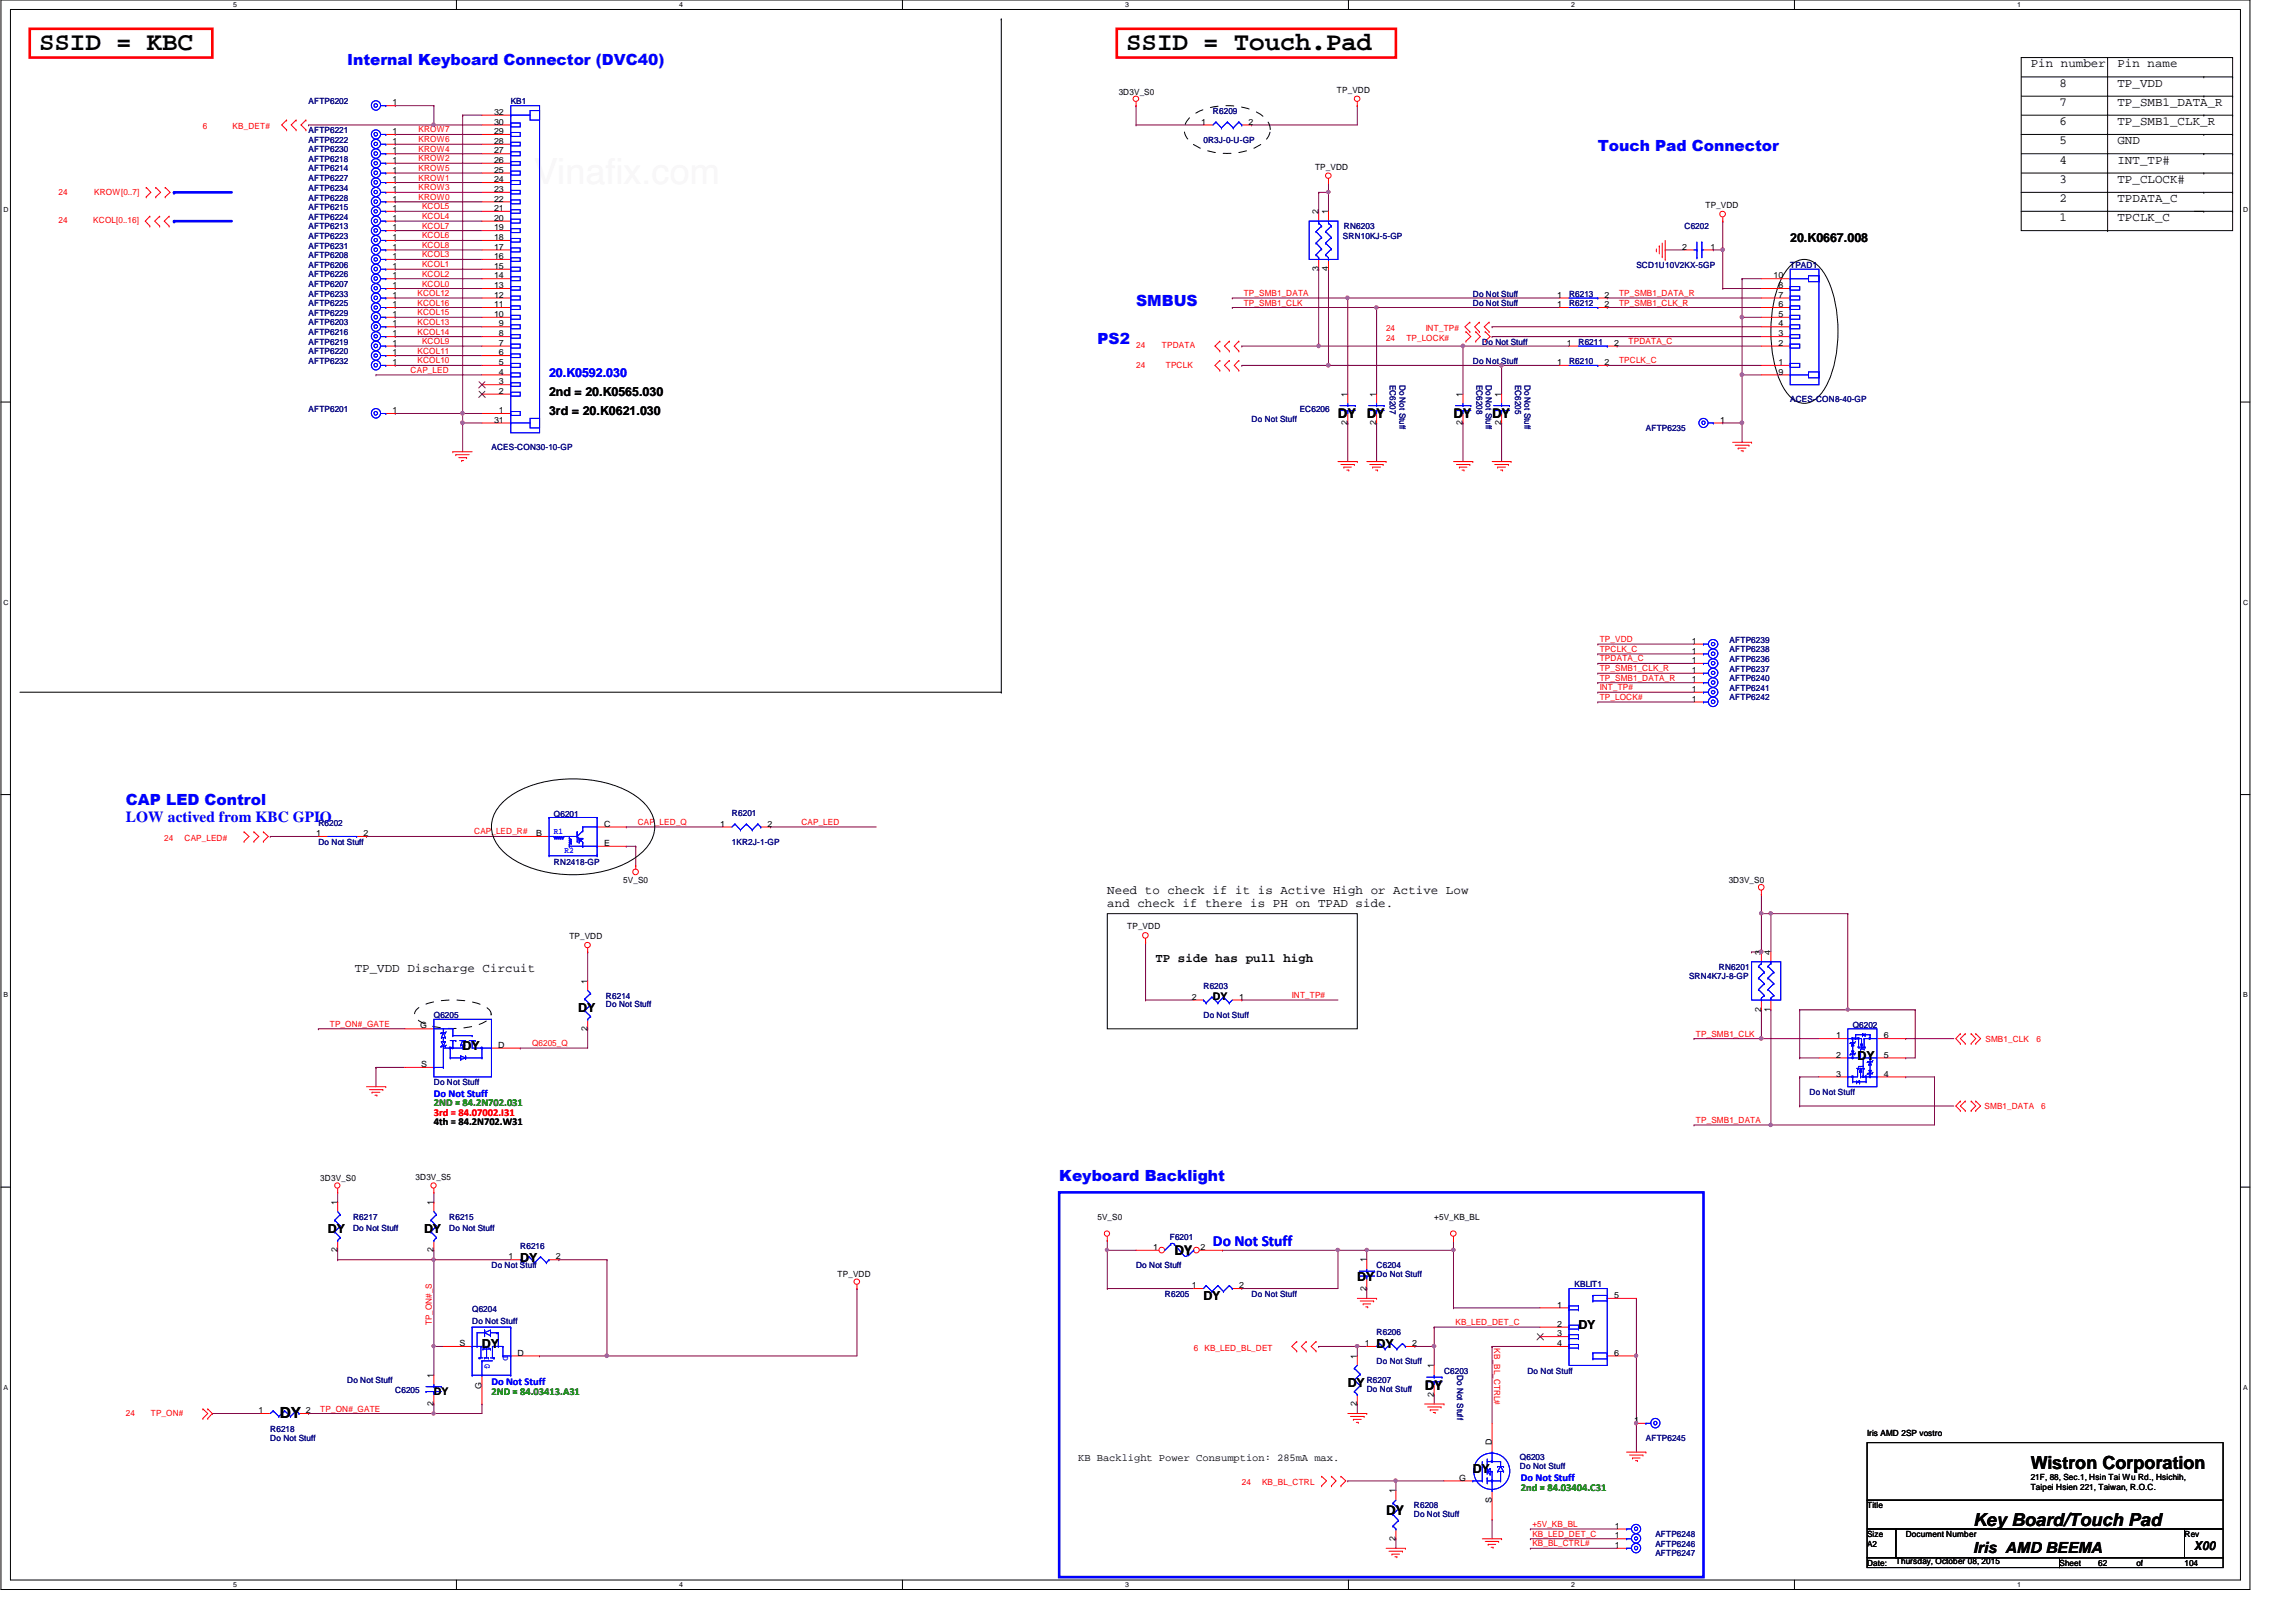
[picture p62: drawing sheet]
<svg xmlns="http://www.w3.org/2000/svg" width="297mm" height="210mm" viewBox="0 0 297 210" stroke-linecap="round" stroke-linejoin="round" font-family="sans-serif">
<defs><g id="words">
<text font-size="4.7" fill="#4e4e4e" x="69.1" y="23.8">Vinaf</text>
<g font-size="3.3">
<text x="5.1" y="6.5">SSID = KBC</text>
<text x="145.7" y="6.5">SSID = Touch.Pad</text>
</g>
<g font-size="2.3">
<text x="262.7" y="190.1">Wistron Corporation</text>
<text x="255.3" y="197.5">Key Board/Touch Pad</text>
</g>
<g font-size="2" fill="#00f">
<text x="44.9" y="8.4">Internal Keyboard Connector (DVC40)</text>
<text x="206.7" y="19.6">Touch Pad Connector</text>
<text x="147" y="39.5">SMBUS</text>
<text x="142" y="44.5">PS2</text>
<text x="16.3" y="104.2">CAP LED Control</text>
<text x="16.3" y="106.3">LOW actived from KBC GPIO</text>
<text x="137" y="152.8">Keyboard Backlight</text>
<text x="156.9" y="161.2">Do Not Stuff</text>
</g>
<g font-size="2">
<text x="173.1" y="54.1">DY</text>
<text x="176.8" y="54.1">DY</text>
<text x="188" y="54.1">DY</text>
<text x="193" y="54.1">DY</text>
<text x="151.9" y="162.4">DY</text>
<text x="184.3" y="179.9">DY</text>
<text x="36.2" y="183.6">DY</text>
<text x="179.3" y="196">DY</text>
<text x="255.3" y="201">Iris AMD BEEMA</text>
</g>
<g font-size="1.6">
<text x="262.7" y="8.7">Pin number</text>
<text x="266.4" y="11.2">8</text>
<text x="273.9" y="11.2">TP_VDD</text>
<text x="273.9" y="8.7">Pin name</text>
<text x="266.4" y="13.7">7</text>
<text x="266.4" y="16.2">6</text>
<text x="273.9" y="13.7">TP_SMB1_DATA_R</text>
<text x="273.9" y="16.2">TP_SMB1_CLK_R</text>
<text x="266.4" y="18.7">5</text>
<text x="266.4" y="21.2">4</text>
<text x="266.4" y="23.7">3</text>
<text x="273.9" y="18.7">GND</text>
<text x="273.9" y="23.7">TP_CLOCK#</text>
<text x="273.9" y="21.2">INT_TP#</text>
<text x="266.4" y="26.2">2</text>
<text x="266.4" y="28.6">1</text>
<text x="273.9" y="28.6">TPCLK_C</text>
<text x="273.9" y="26.2">TPDATA_C</text>
<text x="231.6" y="31.4">20.K0667.008</text>
<text x="71" y="51.3">2nd = 20.K0565.030</text>
<text x="71" y="53.8">3rd = 20.K0621.030</text>
<text x="143.3" y="115.7">Need to check if it is Active High or Active Low</text>
<text x="143.3" y="117.4">and check if there is PH on TPAD side.</text>
<text x="45.9" y="125.7">TP_VDD Discharge Circuit</text>
<text x="149.5" y="124.5">TP side has pull high</text>
<text x="74.8" y="130.9">DY</text>
<text x="59.9" y="135.9">DY</text>
<text x="240.3" y="137.2">DY</text>
<text x="42.4" y="159.6">DY</text>
<text x="54.9" y="159.6">DY</text>
<text x="67.3" y="163.3">DY</text>
<text x="175.6" y="165.8">DY</text>
<text x="155.7" y="168.3">DY</text>
<text x="204.2" y="172">DY</text>
<text x="62.4" y="174.5">DY</text>
<text x="174.4" y="179.5">DY</text>
<text x="178.1" y="174.5">DY</text>
<text x="190.5" y="190.7">DY</text>
<text x="283.9" y="200.6">X00</text>
</g>
<text font-size="1.6" fill="#00f" x="71" y="48.8">20.K0592.030</text>
<g font-size="1.4">
<text x="156.9" y="129.5">DY</text>
<text x="56.1" y="145.6">4th = 84.2N702.W31</text>
<text x="56.1" y="180.5">DY</text>
<text x="139.5" y="189.1">KB Backlight Power Consumption: 285mA max.</text>
</g>
<g font-size="1.4" fill="#00f">
<text x="56.1" y="141.9">Do Not Stuff</text>
<text x="63.6" y="179.2">Do Not Stuff</text>
<text x="196.8" y="191.7">Do Not Stuff</text>
</g>
<g font-size="1.4" fill="#008000">
<text x="56.1" y="143.1">2ND = 84.2N702.031</text>
<text x="63.6" y="180.5">2ND = 84.03413.A31</text>
<text x="196.8" y="192.9">2nd = 84.03404.C31</text>
</g>
<text font-size="1.4" fill="#f00" x="56.1" y="144.4">3rd = 84.07002.I31</text>
<g font-size="1.1">
<text x="173" y="12">TP_VDD</text>
<text x="50.8" y="17.4">1</text>
<text x="50.8" y="13.6">1</text>
<text x="63.9" y="17.4">29</text>
<text x="63.9" y="16.1">30</text>
<text x="63.9" y="14.9">32</text>
<text x="144.7" y="12.2">3D3V_S0</text>
<text x="155.4" y="16.1">1</text>
<text x="161.5" y="16.1">2</text>
<text x="50.8" y="23.6">1</text>
<text x="50.8" y="21.1">1</text>
<text x="50.8" y="22.4">1</text>
<text x="50.8" y="18.6">1</text>
<text x="50.8" y="19.9">1</text>
<text x="63.9" y="23.6">24</text>
<text x="63.9" y="22.4">25</text>
<text x="63.9" y="21.1">26</text>
<text x="63.9" y="19.9">27</text>
<text x="63.9" y="18.6">28</text>
<text x="170.1" y="22">TP_VDD</text>
<text x="50.8" y="24.8">1</text>
<text x="50.8" y="29.8">1</text>
<text x="50.8" y="28.6">1</text>
<text x="50.8" y="26.1">1</text>
<text x="50.8" y="27.3">1</text>
<text x="63.9" y="29.8">19</text>
<text x="63.9" y="28.6">20</text>
<text x="63.9" y="27.3">21</text>
<text x="63.9" y="26.1">22</text>
<text x="63.9" y="24.8">23</text>
<text x="170.6" y="27.7" transform="rotate(-90 170.6 27.7)">2</text>
<text x="171.8" y="27.7" transform="rotate(-90 171.8 27.7)">1</text>
<text x="220.6" y="26.9">TP_VDD</text>
<text x="50.8" y="31.1">1</text>
<text x="50.8" y="32.3">1</text>
<text x="50.8" y="34.8">1</text>
<text x="50.8" y="33.5">1</text>
<text x="63.9" y="34.8">15</text>
<text x="63.9" y="33.5">16</text>
<text x="63.9" y="32.3">17</text>
<text x="63.9" y="31.1">18</text>
<text x="170.6" y="35.1" transform="rotate(-90 170.6 35.1)">3</text>
<text x="171.8" y="35.1" transform="rotate(-90 171.8 35.1)">4</text>
<text x="217.6" y="32.3">2</text>
<text x="221.3" y="32.3">1</text>
<text x="50.8" y="39.8">1</text>
<text x="50.8" y="37.3">1</text>
<text x="50.8" y="41">1</text>
<text x="50.8" y="38.5">1</text>
<text x="50.8" y="36">1</text>
<text x="63.9" y="41">10</text>
<text x="63.9" y="39.8">11</text>
<text x="63.9" y="38.5">12</text>
<text x="63.9" y="37.3">13</text>
<text x="63.9" y="36">14</text>
<text x="201.5" y="38.5">1</text>
<text x="201.5" y="39.8">1</text>
<text x="207.6" y="38.5">2</text>
<text x="207.6" y="39.8">2</text>
<text x="229.4" y="36">10</text>
<text x="230.1" y="41">5</text>
<text x="230.1" y="39.8">6</text>
<text x="230.1" y="38.5">7</text>
<text x="230.1" y="37.3">8</text>
<text x="50.8" y="43.5">1</text>
<text x="50.8" y="42.2">1</text>
<text x="50.8" y="47.2">1</text>
<text x="50.8" y="44.7">1</text>
<text x="50.8" y="46">1</text>
<text x="64.6" y="47.2">5</text>
<text x="64.6" y="46">6</text>
<text x="64.6" y="44.7">7</text>
<text x="64.6" y="43.5">8</text>
<text x="64.6" y="42.2">9</text>
<text x="201.5" y="47.2">1</text>
<text x="202.7" y="44.7">1</text>
<text x="207.6" y="47.2">2</text>
<text x="208.8" y="44.7">2</text>
<text x="230.1" y="47.2">1</text>
<text x="230.1" y="44.7">2</text>
<text x="230.1" y="43.5">3</text>
<text x="230.1" y="42.2">4</text>
<text x="50.8" y="53.5">1</text>
<text x="64.6" y="53.5">1</text>
<text x="64.6" y="51">2</text>
<text x="64.6" y="49.7">3</text>
<text x="64.6" y="48.5">4</text>
<text x="174.3" y="51.4" transform="rotate(-90 174.3 51.4)">1</text>
<text x="178.1" y="51.4" transform="rotate(-90 178.1 51.4)">1</text>
<text x="189.2" y="51.4" transform="rotate(-90 189.2 51.4)">1</text>
<text x="194.2" y="51.4" transform="rotate(-90 194.2 51.4)">1</text>
<text x="230.1" y="48.5">9</text>
<text x="63.9" y="54.7">31</text>
<text x="174.3" y="55" transform="rotate(-90 174.3 55)">2</text>
<text x="178.1" y="55" transform="rotate(-90 178.1 55)">2</text>
<text x="189.2" y="55" transform="rotate(-90 189.2 55)">2</text>
<text x="194.2" y="55" transform="rotate(-90 194.2 55)">2</text>
<text x="222.5" y="54.7">1</text>
<text x="218.9" y="83.3">1</text>
<text x="218.9" y="88.3">1</text>
<text x="218.9" y="85.8">1</text>
<text x="218.9" y="84.6">1</text>
<text x="218.9" y="89.5">1</text>
<text x="218.9" y="87.1">1</text>
<text x="218.9" y="90.8">1</text>
<text x="78.1" y="107">C</text>
<text x="93.2" y="107">1</text>
<text x="99.3" y="107">2</text>
<text x="40.9" y="108.2">1</text>
<text x="47" y="108.2">2</text>
<text x="69.4" y="108.2">B</text>
<text x="78.1" y="109.5">E</text>
<text x="80.6" y="114.3">5V_S0</text>
<text x="223.6" y="114.3">3D3V_S0</text>
<text x="73.7" y="121.5">TP_VDD</text>
<text x="145.8" y="120.3">TP_VDD</text>
<text x="227.8" y="123.6" transform="rotate(-90 227.8 123.6)">3</text>
<text x="229.1" y="123.6" transform="rotate(-90 229.1 123.6)">4</text>
<text x="76" y="127.3" transform="rotate(-90 76 127.3)">1</text>
<text x="154.2" y="129.4">2</text>
<text x="160.3" y="129.4">1</text>
<text x="227.8" y="130.9" transform="rotate(-90 227.8 130.9)">2</text>
<text x="229.1" y="130.9" transform="rotate(-90 229.1 130.9)">1</text>
<text x="54.4" y="133.1">G</text>
<text x="64.5" y="135.6">D</text>
<text x="76" y="133.4" transform="rotate(-90 76 133.4)">2</text>
<text x="237.5" y="134.4">1</text>
<text x="237.5" y="136.9">2</text>
<text x="243.7" y="136.9">5</text>
<text x="243.7" y="134.4">6</text>
<text x="54.5" y="138.1">S</text>
<text x="237.5" y="139.3">3</text>
<text x="243.7" y="139.3">4</text>
<text x="41.4" y="152.9">3D3V_S0</text>
<text x="43.6" y="155.9" transform="rotate(-90 43.6 155.9)">1</text>
<text x="53.8" y="152.7">3D3V_S5</text>
<text x="56.1" y="155.9" transform="rotate(-90 56.1 155.9)">1</text>
<text x="142" y="157.9">5V_S0</text>
<text x="149.2" y="161.8">1</text>
<text x="155.3" y="161.8">2</text>
<text x="185.5" y="157.9">+5V_KB_BL</text>
<text x="43.6" y="162.1" transform="rotate(-90 43.6 162.1)">2</text>
<text x="56.1" y="162.1" transform="rotate(-90 56.1 162.1)">2</text>
<text x="65.8" y="163">1</text>
<text x="71.9" y="163">2</text>
<text x="108.4" y="165.3">TP_VDD</text>
<text x="154.2" y="166.7">1</text>
<text x="160.3" y="166.7">2</text>
<text x="176.8" y="167" transform="rotate(-90 176.8 167)">2</text>
<text x="176.8" y="163.4" transform="rotate(-90 176.8 163.4)">1</text>
<text x="208.8" y="168">5</text>
<text x="201.5" y="169.2">1</text>
<text x="201.5" y="171.7">2</text>
<text x="201.5" y="172.9">3</text>
<text x="56.1" y="178.3" transform="rotate(-90 56.1 178.3)">1</text>
<text x="59.4" y="174.2">S</text>
<text x="62.3" y="179.7" transform="rotate(-90 62.3 179.7)">G</text>
<text x="67" y="175.4">D</text>
<text x="175.6" y="175.8" transform="rotate(-90 175.6 175.8)">1</text>
<text x="176.6" y="174.2">1</text>
<text x="182.7" y="174.2">2</text>
<text x="185.5" y="177.1" transform="rotate(-90 185.5 177.1)">1</text>
<text x="201.5" y="174.2">4</text>
<text x="208.8" y="175.4">6</text>
<text x="33.4" y="182.9">1</text>
<text x="39.6" y="182.9">2</text>
<text x="56.1" y="182" transform="rotate(-90 56.1 182)">2</text>
<text x="175.6" y="182" transform="rotate(-90 175.6 182)">2</text>
<text x="185.5" y="180.7" transform="rotate(-90 185.5 180.7)">2</text>
<text x="211.4" y="184.1">1</text>
<text x="241.6" y="185.9">Iris AMD 2SP vostro</text>
<text x="188.8" y="191.6">G</text>
<text x="193" y="187" transform="rotate(-90 193 187)">D</text>
<text x="262.7" y="191.5">21F, 88, Sec.1, Hsin Tai Wu Rd., Hsichih,</text>
<text x="180.5" y="193.3" transform="rotate(-90 180.5 193.3)">1</text>
<text x="193" y="194.6" transform="rotate(-90 193 194.6)">S</text>
<text x="208.9" y="197.8">1</text>
<text x="241.6" y="195.2">Title</text>
<text x="262.7" y="192.8">Taipei Hsien 221, Taiwan, R.O.C.</text>
<text x="180.5" y="199.4" transform="rotate(-90 180.5 199.4)">2</text>
<text x="208.9" y="199.1">1</text>
<text x="208.9" y="200.3">1</text>
<text x="241.6" y="198.9">Size</text>
<text x="241.6" y="202.6">Date:</text>
<text x="241.6" y="200.2">A2</text>
<text x="245.3" y="202.4">Thursday, October 08, 2015</text>
<text x="246.5" y="198.9">Document Number</text>
<text x="266.4" y="202.6">Sheet</text>
<text x="271.4" y="202.6">62</text>
<text x="276.4" y="202.6">of</text>
<text x="282.6" y="202.6">104</text>
<text x="282.6" y="198.9">Rev</text>
</g>
<g font-size="1.1" fill="#f00">
<text x="26.2" y="16.7">6</text>
<text x="30.1" y="16.7">KB_DET#</text>
<text x="54.1" y="17.1">KROW7</text>
<text x="54.1" y="22.1">KROW5</text>
<text x="54.1" y="20.9">KROW2</text>
<text x="54.1" y="19.6">KROW4</text>
<text x="54.1" y="18.4">KROW6</text>
<text x="54.1" y="23.4">KROW1</text>
<text x="7.6" y="25.2">24</text>
<text x="7.6" y="28.9">24</text>
<text x="12.1" y="28.9">KCOL[0..16]</text>
<text x="12.2" y="25.2">KROW[0..7]</text>
<text x="54.1" y="25.9">KROW0</text>
<text x="54.1" y="24.6">KROW3</text>
<text x="54.6" y="28.4">KCOL4</text>
<text x="54.6" y="27.1">KCOL5</text>
<text x="54.6" y="29.6">KCOL7</text>
<text x="54.6" y="33.3">KCOL3</text>
<text x="54.6" y="32.1">KCOL8</text>
<text x="54.6" y="30.9">KCOL6</text>
<text x="54.6" y="35.8">KCOL2</text>
<text x="54.6" y="34.6">KCOL1</text>
<text x="54" y="38.3">KCOL12</text>
<text x="54" y="40.8">KCOL15</text>
<text x="54" y="39.5">KCOL16</text>
<text x="54.6" y="37.1">KCOL0</text>
<text x="160.9" y="38.3">TP_SMB1_DATA</text>
<text x="160.9" y="39.5">TP_SMB1_CLK</text>
<text x="209.5" y="38.3">TP_SMB1_DATA_R</text>
<text x="209.5" y="39.5">TP_SMB1_CLK_R</text>
<text x="54" y="42">KCOL13</text>
<text x="54" y="47">KCOL10</text>
<text x="54" y="45.8">KCOL11</text>
<text x="54" y="43.3">KCOL14</text>
<text x="54.6" y="44.5">KCOL9</text>
<text x="147" y="45.1">24</text>
<text x="147" y="47.6">24</text>
<text x="150.3" y="45.1">TPDATA</text>
<text x="150.8" y="47.6">TPCLK</text>
<text x="179.3" y="42.8">24</text>
<text x="179.3" y="44.1">24</text>
<text x="181.9" y="44.1">TP_LOCK#</text>
<text x="184.4" y="42.8">INT_TP#</text>
<text x="209.5" y="47">TPCLK_C</text>
<text x="210.7" y="44.5">TPDATA_C</text>
<text x="53.1" y="48.3">CAP_LED</text>
<text x="207" y="83.1">TP_VDD</text>
<text x="207" y="85.6">TPDATA_C</text>
<text x="207" y="84.4">TPCLK_C</text>
<text x="207" y="86.9">TP_SMB1_CLK_R</text>
<text x="207" y="88.1">TP_SMB1_DATA_R</text>
<text x="207" y="89.3">INT_TP#</text>
<text x="207" y="90.6">TP_LOCK#</text>
<text x="61.3" y="108">CAP_LED_R#</text>
<text x="82.5" y="106.8">CAP_LED_Q</text>
<text x="103.7" y="106.8">CAP_LED</text>
<text x="21.2" y="108.8">24</text>
<text x="23.9" y="108.8">CAP_LED#</text>
<text x="167.1" y="129.2">INT_TP#</text>
<text x="42.7" y="132.9">TP_ON#_GATE</text>
<text x="68.8" y="135.4">Q6205_Q</text>
<text x="219.4" y="134.2">TP_SMB1_CLK</text>
<text x="256.9" y="134.8">SMB1_CLK</text>
<text x="263.5" y="134.8">6</text>
<text x="256.7" y="143.6">SMB1_DATA</text>
<text x="264.1" y="143.6">6</text>
<text x="219.4" y="145.3">TP_SMB1_DATA</text>
<text x="55.9" y="171.5" transform="rotate(-90 55.9 171.5)">TP_ON#_S</text>
<text x="188.3" y="171.5">KB_LED_DET_C</text>
<text x="154.4" y="174.8">6</text>
<text x="155.8" y="174.8">KB_LED_BL_DET</text>
<text x="193.3" y="174.5" transform="rotate(90 193.3 174.5)">KB_BL_CTRL#</text>
<text x="16.3" y="183.3">24</text>
<text x="19.5" y="183.3">TP_ON#</text>
<text x="41.4" y="182.7">TP_ON#_GATE</text>
<text x="160.7" y="192.2">24</text>
<text x="163.3" y="192.2">KB_BL_CTRL</text>
<text x="198.2" y="197.6">+5V_KB_BL</text>
<text x="198.2" y="198.9">KB_LED_DET_C</text>
<text x="198.2" y="200.1">KB_BL_CTRL#</text>
</g>
<g font-size="1.1" fill="#000080">
<text x="39.9" y="17.2">AFTP6221</text>
<text x="39.9" y="13.5">AFTP6202</text>
<text x="66.1" y="13.5">KB1</text>
<text x="156.9" y="14.7">R6209</text>
<text x="39.9" y="23.5">AFTP6227</text>
<text x="39.9" y="21">AFTP6218</text>
<text x="39.9" y="22.2">AFTP6214</text>
<text x="39.9" y="18.5">AFTP6222</text>
<text x="39.9" y="19.7">AFTP6230</text>
<text x="155.7" y="18.5">0R3J-0-U-GP</text>
<text x="39.9" y="24.7">AFTP6234</text>
<text x="39.9" y="29.7">AFTP6213</text>
<text x="39.9" y="28.4">AFTP6224</text>
<text x="39.9" y="26">AFTP6228</text>
<text x="39.9" y="27.2">AFTP6215</text>
<text x="173.9" y="29.7">RN6203</text>
<text x="217.9" y="29.7">C6202</text>
<text x="39.9" y="30.9">AFTP6223</text>
<text x="39.9" y="32.2">AFTP6231</text>
<text x="39.9" y="34.6">AFTP6206</text>
<text x="39.9" y="35.9">AFTP6226</text>
<text x="39.9" y="33.4">AFTP6208</text>
<text x="173.7" y="30.9">SRN10KJ-5-GP</text>
<text x="211.7" y="34.6">SCD1U10V2KX-5GP</text>
<text x="231.6" y="34.6">TPAD1</text>
<text x="39.9" y="39.6">AFTP6225</text>
<text x="39.9" y="37.1">AFTP6207</text>
<text x="39.9" y="40.9">AFTP6229</text>
<text x="39.9" y="38.4">AFTP6233</text>
<text x="190.5" y="38.4">Do Not Stuff</text>
<text x="190.5" y="39.6">Do Not Stuff</text>
<text x="203" y="38.4">R6213</text>
<text x="203" y="39.6">R6212</text>
<text x="39.9" y="43.3">AFTP6216</text>
<text x="39.9" y="42.1">AFTP6203</text>
<text x="39.9" y="47.1">AFTP6232</text>
<text x="39.9" y="44.6">AFTP6219</text>
<text x="39.9" y="45.8">AFTP6220</text>
<text x="190.5" y="47.1">Do Not Stuff</text>
<text x="191.8" y="44.6">Do Not Stuff</text>
<text x="203" y="47.1">R6210</text>
<text x="204.2" y="44.6">R6211</text>
<text x="39.9" y="53.3">AFTP6201</text>
<text x="168.1" y="53.3">EC6206</text>
<text x="179.8" y="49.8" transform="rotate(90 179.8 49.8)">EC6207</text>
<text x="181.1" y="49.8" transform="rotate(90 181.1 49.8)">Do Not Stuff</text>
<text x="191" y="49.8" transform="rotate(90 191 49.8)">EC6208</text>
<text x="192.2" y="49.8" transform="rotate(90 192.2 49.8)">Do Not Stuff</text>
<text x="196" y="49.8" transform="rotate(90 196 49.8)">EC6205</text>
<text x="197.2" y="49.8" transform="rotate(90 197.2 49.8)">Do Not Stuff</text>
<text x="231.6" y="52.1">ACES-CON8-40-GP</text>
<text x="63.6" y="58.3">ACES-CON30-10-GP</text>
<text x="161.9" y="54.6">Do Not Stuff</text>
<text x="212.9" y="55.8">AFTP6235</text>
<text x="223.8" y="83.2">AFTP6239</text>
<text x="223.8" y="88.2">AFTP6240</text>
<text x="223.8" y="85.7">AFTP6236</text>
<text x="223.8" y="84.4">AFTP6238</text>
<text x="223.8" y="89.4">AFTP6241</text>
<text x="223.8" y="86.9">AFTP6237</text>
<text x="223.8" y="90.6">AFTP6242</text>
<text x="41.2" y="106.8">R6202</text>
<text x="71.7" y="105.7">Q6201</text>
<text x="94.7" y="105.6">R6201</text>
<text x="41.2" y="109.3">Do Not Stuff</text>
<text x="71.7" y="111.9">RN2418-GP</text>
<text x="94.7" y="109.3">1KR2J-1-GP</text>
<text x="222.4" y="125.5">RN6201</text>
<text x="56.1" y="131.7">Q6205</text>
<text x="78.4" y="129.2">R6214</text>
<text x="78.4" y="130.3">Do Not Stuff</text>
<text x="155.7" y="128">R6203</text>
<text x="155.7" y="131.7">Do Not Stuff</text>
<text x="218.5" y="126.7">SRN4K7J-8-GP</text>
<text x="239.7" y="133">Q6202</text>
<text x="56.1" y="140.4">Do Not Stuff</text>
<text x="234.1" y="141.7">Do Not Stuff</text>
<text x="45.7" y="157.9">R6217</text>
<text x="45.7" y="159.3">Do Not Stuff</text>
<text x="58.1" y="157.9">R6215</text>
<text x="58.1" y="159.3">Do Not Stuff</text>
<text x="67.3" y="161.6">R6216</text>
<text x="151.3" y="160.5">F6201</text>
<text x="63.6" y="164.1">Do Not Stuff</text>
<text x="147" y="164.1">Do Not Stuff</text>
<text x="150.7" y="167.8">R6205</text>
<text x="161.9" y="167.8">Do Not Stuff</text>
<text x="178.1" y="164.1">C6204</text>
<text x="178.1" y="165.3">Do Not Stuff</text>
<text x="203.7" y="166.6">KBLIT1</text>
<text x="61.1" y="169.8">Q6204</text>
<text x="61.1" y="171.3">Do Not Stuff</text>
<text x="178.1" y="172.8">R6206</text>
<text x="44.9" y="179">Do Not Stuff</text>
<text x="176.8" y="179">R6207</text>
<text x="178.1" y="176.5">Do Not Stuff</text>
<text x="186.8" y="177.8">C6203</text>
<text x="188.5" y="178" transform="rotate(90 188.5 178)">Do Not Stuff</text>
<text x="197.6" y="177.8">Do Not Stuff</text>
<text x="35" y="185.3">R6218</text>
<text x="51.1" y="180.3">C6205</text>
<text x="176.8" y="180.1">Do Not Stuff</text>
<text x="35" y="186.5">Do Not Stuff</text>
<text x="196.6" y="189">Q6203</text>
<text x="196.6" y="190.1">Do Not Stuff</text>
<text x="212.9" y="186.5">AFTP6245</text>
<text x="182.9" y="195.2">R6208</text>
<text x="182.9" y="196.3">Do Not Stuff</text>
<text x="214.2" y="200.2">AFTP6246</text>
<text x="214.2" y="198.9">AFTP6248</text>
<text x="214.2" y="201.4">AFTP6247</text>
</g>
<g font-size="1.1" fill="#00f">
<text x="71.7" y="107.9">R1</text>
<text x="73" y="110.4">R2</text>
<text x="62.7" y="176.6" transform="rotate(90 62.7 176.6)">G</text>
<text x="65.1" y="175.5" transform="rotate(90 65.1 175.5)">D</text>
</g>
<g font-size=".9">
<text x="30.2" y=".9">5</text>
<text x="87.9" y=".9">4</text>
<text x="145.6" y=".9">3</text>
<text x="203.3" y=".9">2</text>
<text x="261" y=".9">1</text>
<text x=".5" y="27.4">D</text>
<text x="290.2" y="27.4">D</text>
<text x=".5" y="78.2">C</text>
<text x="290.2" y="78.2">C</text>
<text x=".5" y="129">B</text>
<text x="290.2" y="129">B</text>
<text x=".5" y="179.8">A</text>
<text x="290.2" y="179.8">A</text>
<text x="30.2" y="205.4">5</text>
<text x="87.9" y="205.4">4</text>
<text x="145.6" y="205.4">3</text>
<text x="203.3" y="205.4">2</text>
<text x="261" y="205.4">1</text>
</g>
</g></defs>
<path d="M.1 0h291v205.7h-291zM1.4 1.2h288.5v203.3h-288.5z" fill="none" stroke="#000" stroke-width=".13"/>
<g fill="#fff">
<path d="M30.2 .1h.5v1h-.5z"/>
<path d="M30.2 204.6h.5v1h-.5z"/>
</g>
<path d="M59.1 0v1.2M59.1 204.5v1.2" fill="none" stroke="#000" stroke-width=".13"/>
<g fill="#fff">
<path d="M87.9 .1h.5v1h-.5z"/>
<path d="M87.9 204.6h.5v1h-.5z"/>
</g>
<path d="M116.8 0v1.2M116.8 204.5v1.2" fill="none" stroke="#000" stroke-width=".13"/>
<g fill="#fff">
<path d="M145.6 .1h.5v1h-.5z"/>
<path d="M145.6 204.6h.5v1h-.5z"/>
</g>
<path d="M174.5 0v1.2M174.5 204.5v1.2" fill="none" stroke="#000" stroke-width=".13"/>
<g fill="#fff">
<path d="M203.3 .1h.5v1h-.5z"/>
<path d="M203.3 204.6h.5v1h-.5z"/>
</g>
<path d="M232.2 0v1.2M232.2 204.5v1.2" fill="none" stroke="#000" stroke-width=".13"/>
<g fill="#fff">
<path d="M261 .1h.5v1h-.5z"/>
<path d="M261 204.6h.5v1h-.5z"/>
<path d="M.5 26.6h.6v1h-.6z"/>
<path d="M290.2 26.6h.6v1h-.6z"/>
<path d="M.5 77.4h.6v1h-.6z"/>
<path d="M290.2 77.4h.6v1h-.6z"/>
</g>
<path d="M.1 52h1.3M289.9 52h1.2" fill="none" stroke="#000" stroke-width=".13"/>
<g fill="#fff">
<path d="M.5 128.2h.6v1h-.6z"/>
<path d="M290.2 128.2h.6v1h-.6z"/>
</g>
<path d="M.1 102.8h1.3M289.9 102.8h1.2" fill="none" stroke="#000" stroke-width=".13"/>
<g fill="#fff">
<path d="M.5 179h.5v1h-.5z"/>
<path d="M290.2 179h.5v1h-.5z"/>
</g>
<path d="M.1 153.6h1.3M289.9 153.6h1.2" fill="none" stroke="#000" stroke-width=".13"/>
<g fill="none" stroke="#800040" stroke-width=".13">
<path d="M147 13.7h.1M147 16.2h.1M147 16.2h8.7M147 13.7v2.5M161.9 16.2h.1M175.6 13.7h.1M175.6 13.7v2.5h-13.7M159.4 38.6h.1M159.4 39.8h.1M159.4 38.6h15M159.4 39.8h18.7M171.9 23.6h.1"/>
<path d="M171.9 23.6v1.3M35 108.2h.1M35 108.2h6.2"/>
</g>
<path d="M22.5 24.9h7.5" fill="none" stroke="#00f" stroke-width=".34"/>
<circle cx="22.5" cy="24.9" r=".17" fill="#00f"/>
<path d="M22.5 28.6h7.5" fill="none" stroke="#00f" stroke-width=".34"/>
<circle cx="22.5" cy="28.6" r=".17" fill="#00f"/>
<path d="M59.9 14.9h.1M59.9 14.9h2.5M59.9 54.7h.1M59.9 54.7h2.5M59.9 53.5v5" fill="none" stroke="#800040" stroke-width=".13"/>
<path d="M59.7 54.5h.3l.1 .2-.1 .2h-.2h-.1z" fill-rule="evenodd" fill="#f0f"/>
<path d="M59.7 54.5h.3l.1 .2-.1 .2h-.2h-.1z" fill="none" stroke="#f0f" stroke-width=".13"/>
<path d="M51.1 13.7h.1M51.1 13.7h5M56.1 16.2h.1M56.1 13.7h.1M56.1 16.2h6.3M56.1 13.7v2.5M215.4 32.3h.1M215.4 32.3h2.5" fill="none" stroke="#800040" stroke-width=".13"/>
<path d="M55.9 16h.3l.1 .1-.1 .2-.1 .1-.2-.1z" fill-rule="evenodd" fill="#f0f"/>
<path d="M55.9 16h.3l.1 .1-.1 .2-.1 .1-.2-.1z" fill="none" stroke="#f0f" stroke-width=".13"/>
<g fill="none" stroke="#800040" stroke-width=".13">
<path d="M39.9 16.2h.1M39.9 16.2h16.2M51.1 17.4h.1M51.1 19.9h.1M51.1 18.7h.1M51.1 17.4h11.3M51.1 19.9h11.3M51.1 18.7h11.3M51.1 28.6h.1M51.1 33.6h.1M51.1 22.4h.1M51.1 38.6h.1"/>
<path d="M51.1 27.3h.1M51.1 32.3h.1M51.1 21.1h.1M51.1 37.3h.1M51.1 26.1h.1M51.1 31.1h.1M51.1 36.1h.1M51.1 24.9h.1M51.1 29.8h.1M51.1 34.8h.1M51.1 23.6h.1M51.1 39.8h.1"/>
<path d="M51.1 28.6h11.3M51.1 33.6h11.3M51.1 22.4h11.3M51.1 38.6h11.3M51.1 27.3h11.3M51.1 32.3h11.3M51.1 21.1h11.3M51.1 37.3h11.3M51.1 26.1h11.3M51.1 31.1h11.3M51.1 36.1h11.3M51.1 24.9h11.3"/>
<path d="M51.1 29.8h11.3M51.1 34.8h11.3M51.1 23.6h11.3M51.1 39.8h11.3M178.1 39.8h.1M178.1 39.8v11.2M51.1 42.3h.1M51.1 47.3h.1M51.1 46h.1M51.1 44.8h.1M51.1 41.1h.1M51.1 43.6h.1"/>
<path d="M51.1 42.3h11.3M51.1 47.3h11.3M51.1 46h11.3M51.1 44.8h11.3M51.1 41.1h11.3M51.1 43.6h11.3M81 107h.1M81 107h12.5M99.7 107h.1M99.7 107h13.7"/>
</g>
<path d="M177.9 39.6h.3l.1 .2-.1 .1-.1 .1-.2-.1z" fill-rule="evenodd" fill="#f0f"/>
<path d="M177.9 39.6h.3l.1 .2-.1 .1-.1 .1-.2-.1z" fill="none" stroke="#f0f" stroke-width=".13"/>
<path d="M171.9 24.9h.1M171.9 24.9v2.4M174.4 54.7h.1M174.4 54.7v5" fill="none" stroke="#800040" stroke-width=".13"/>
<path d="M171.7 24.7h.3l.1 .1-.1 .2-.2 .1-.1-.1z" fill-rule="evenodd" fill="#f0f"/>
<path d="M171.7 24.7h.3l.1 .1-.1 .2-.2 .1-.1-.1z" fill="none" stroke="#f0f" stroke-width=".13"/>
<path d="M170.6 24.9h.1M170.6 24.9v2.4M170.6 24.9h1.3M174.4 38.6h.1M174.4 38.6v12.4M178.1 54.7h.1M178.1 54.7v5M225.4 54.7h.1M225.4 54.7v2.5" fill="none" stroke="#800040" stroke-width=".13"/>
<path d="M225.2 54.5h.3l.1 .2-.1 .2h-.2h-.1z" fill-rule="evenodd" fill="#f0f"/>
<path d="M225.2 54.5h.3l.1 .2-.1 .2h-.2h-.1z" fill="none" stroke="#f0f" stroke-width=".13"/>
<path d="M48.6 48.5h.1M48.6 48.5h13.8M59.9 53.5h.1M59.9 53.5h2.5M222.9 54.7h.1M222.9 54.7h2.5" fill="none" stroke="#800040" stroke-width=".13"/>
<path d="M59.7 53.3h.3l.1 .2-.1 .1-.2 .1-.1-.1z" fill-rule="evenodd" fill="#f0f"/>
<path d="M59.7 53.3h.3l.1 .2-.1 .1-.2 .1-.1-.1z" fill="none" stroke="#f0f" stroke-width=".13"/>
<g fill="none" stroke="#800040" stroke-width=".13">
<path d="M189.3 44.8h.1M189.3 44.8v6.2M189.3 44.8h13.7M206.7 85.9h.1M206.7 83.4h.1M206.7 84.6h.1M206.7 87.1h.1M206.7 88.3h.1M206.7 85.9h12.5M206.7 83.4h12.5M206.7 84.6h12.5M206.7 87.1h12.5"/>
<path d="M206.7 88.3h12.5"/>
</g>
<path d="M189.1 44.6h.3l.1 .1-.1 .2-.1 .1-.2-.1z" fill-rule="evenodd" fill="#f0f"/>
<path d="M189.1 44.6h.3l.1 .1-.1 .2-.1 .1-.2-.1z" fill="none" stroke="#f0f" stroke-width=".13"/>
<path d="M194.3 47.3h.1M194.3 47.3v3.7M194.3 47.3h7.4" fill="none" stroke="#800040" stroke-width=".13"/>
<path d="M194.1 47.1h.3l.1 .1-.1 .2-.2 .1-.1-.1z" fill-rule="evenodd" fill="#f0f"/>
<path d="M194.1 47.1h.3l.1 .1-.1 .2-.2 .1-.1-.1z" fill="none" stroke="#f0f" stroke-width=".13"/>
<path d="M59.9 14.9h.1M59.9 14.9v38.6h-8.8M51.1 53.5h.1M170.6 44.8h.1M170.6 44.8h18.7M189.3 54.7h.1M189.3 54.7v5M194.3 54.7h.1M194.3 54.7v5" fill="none" stroke="#800040" stroke-width=".13"/>
<path d="M170.4 44.6h.3l.1 .1-.1 .2-.1 .1-.2-.1z" fill-rule="evenodd" fill="#f0f"/>
<path d="M170.4 44.6h.3l.1 .1-.1 .2-.1 .1-.2-.1z" fill="none" stroke="#f0f" stroke-width=".13"/>
<path d="M47.4 108.2h.1M47.4 108.2h19.9M211.7 184.2h.1M211.7 184.2v3.7" fill="none" stroke="#800040" stroke-width=".13"/>
<path d="M211.5 184h.3l.1 .1-.1 .2-.1 .1-.2-.1z" fill-rule="evenodd" fill="#f0f"/>
<path d="M211.5 184h.3l.1 .1-.1 .2-.1 .1-.2-.1z" fill="none" stroke="#f0f" stroke-width=".13"/>
<path d="M188 161.8h.1M188 161.8v7.4M193 174.2h.1M193 174.2v10" fill="none" stroke="#800040" stroke-width=".13"/>
<path d="M187.8 161.6h.4l.1 .2-.1 .1-.2 .1-.2-.1z" fill-rule="evenodd" fill="#f0f"/>
<path d="M187.8 161.6h.4l.1 .2-.1 .1-.2 .1-.2-.1z" fill="none" stroke="#f0f" stroke-width=".13"/>
<path d="M158.2 161.8h.1M158.2 161.8h14.9M173.1 161.8h.1M173.1 161.8v5" fill="none" stroke="#800040" stroke-width=".13"/>
<path d="M172.9 161.6h.3l.1 .2-.1 .1-.1 .1-.2-.1z" fill-rule="evenodd" fill="#f0f"/>
<path d="M172.9 161.6h.3l.1 .2-.1 .1-.1 .1-.2-.1z" fill="none" stroke="#f0f" stroke-width=".13"/>
<path d="M160.7 166.8h.1M160.7 166.8h12.4M176.8 166.8h.1M176.8 161.8h.1M176.8 166.8v1.2M176.8 161.8h11.2" fill="none" stroke="#800040" stroke-width=".13"/>
<path d="M176.7 161.6h.3v.2v.1l-.2 .1-.1-.1z" fill-rule="evenodd" fill="#f0f"/>
<path d="M176.7 161.6h.3v.2v.1l-.2 .1-.1-.1z" fill="none" stroke="#f0f" stroke-width=".13"/>
<path d="M143.3 161.8h.1M143.3 161.8v5M173.1 161.8h.1M173.1 161.8h3.7M176.8 161.8h.1M176.8 161.8v1.2M193 196.6h.1M193 196.6v2.5" fill="none" stroke="#800040" stroke-width=".13"/>
<path d="M143.1 161.6h.2l.1 .2-.1 .1-.1 .1-.1-.1z" fill-rule="evenodd" fill="#f0f"/>
<path d="M143.1 161.6h.2l.1 .2-.1 .1-.1 .1-.1-.1z" fill="none" stroke="#f0f" stroke-width=".13"/>
<g fill="none" stroke="#800040" stroke-width=".13">
<path d="M143.3 166.8h.1M143.3 161.8h.1M143.3 160.5h.1M143.3 166.8h11.1M143.3 161.8h3.7M143.3 160.5v1.3M188 169.2h.1M188 169.2h11.3M193 174.2h.1M193 174.2h6.3M174.4 191.6h.1M174.4 191.6h12.4"/>
<path d="M180.6 199.1h.1M180.6 191.6h.1M180.6 191.6v1.3M180.6 199.1v1.3"/>
</g>
<path d="M180.4 191.4h.3l.1 .2-.1 .2-.2 .1-.1-.1z" fill-rule="evenodd" fill="#f0f"/>
<path d="M180.4 191.4h.3l.1 .2-.1 .2-.2 .1-.1-.1z" fill="none" stroke="#f0f" stroke-width=".13"/>
<path d="M174.4 38.6h.1M174.4 38.6h27.3M178.1 39.8h.1M178.1 39.8h23.6M198 199.1h.1M198 197.9h.1M198 199.1h11.2M198 197.9h11.2M198 200.4h.1M198 200.4h11.2" fill="none" stroke="#800040" stroke-width=".13"/>
<path d="M174.2 38.4h.3v.1v.2l-.2 .1-.1-.1z" fill-rule="evenodd" fill="#f0f"/>
<path d="M174.2 38.4h.3v.1v.2l-.2 .1-.1-.1z" fill="none" stroke="#f0f" stroke-width=".13"/>
<path d="M188 160.5h.1M188 160.5v1.3M211.7 175.5h.1M211.7 175.5v8.7" fill="none" stroke="#800040" stroke-width=".13"/>
<path d="M211.5 175.3h.3l.1 .1-.1 .2-.1 .1-.2-.1z" fill-rule="evenodd" fill="#f0f"/>
<path d="M211.5 175.3h.3l.1 .1-.1 .2-.1 .1-.2-.1z" fill="none" stroke="#f0f" stroke-width=".13"/>
<path d="M183 174.2h.1M183 174.2h2.5M185.5 174.2h.1M185.5 174.2v2.5M185.5 180.5h.1M185.5 180.5v1.2" fill="none" stroke="#800040" stroke-width=".13"/>
<path d="M185.3 174h.4l.1 .2-.1 .1-.2 .1-.2-.1z" fill-rule="evenodd" fill="#f0f"/>
<path d="M185.3 174h.4l.1 .2-.1 .1-.2 .1-.2-.1z" fill="none" stroke="#f0f" stroke-width=".13"/>
<path d="M170.6 174.2h.1M170.6 174.2h6.2M175.6 174.2h.1M175.6 174.2v1.3M175.6 181.7h.1M175.6 181.7v1.2" fill="none" stroke="#800040" stroke-width=".13"/>
<path d="M175.4 174h.3l.1 .2-.1 .1-.1 .1-.2-.1z" fill-rule="evenodd" fill="#f0f"/>
<path d="M175.4 174h.3l.1 .2-.1 .1-.1 .1-.2-.1z" fill="none" stroke="#f0f" stroke-width=".13"/>
<path d="M221.7 32.3h.1M221.7 32.3h1.2M222.9 32.3h.1M222.9 37.3h.1M222.9 32.3v5M222.9 37.3h5M185.5 171.7h.1M185.5 171.7h13.8" fill="none" stroke="#800040" stroke-width=".13"/>
<path d="M222.7 32.1h.3l.1 .2-.1 .2-.2 .1-.1-.1z" fill-rule="evenodd" fill="#f0f"/>
<path d="M222.7 32.1h.3l.1 .2-.1 .2-.2 .1-.1-.1z" fill="none" stroke="#f0f" stroke-width=".13"/>
<path d="M225.4 48.5h.1M225.4 48.5v6.2" fill="none" stroke="#800040" stroke-width=".13"/>
<path d="M225.2 48.3h.3l.1 .2-.1 .1-.2 .1-.1-.1z" fill-rule="evenodd" fill="#f0f"/>
<path d="M225.2 48.3h.3l.1 .2-.1 .1-.2 .1-.1-.1z" fill="none" stroke="#f0f" stroke-width=".13"/>
<g fill="none" stroke="#800040" stroke-width=".13">
<path d="M207.9 38.6h.1M207.9 39.8h.1M207.9 38.6h20M207.9 39.8h20M222.9 28.6h.1M222.9 28.6v3.7M225.4 36.1h.1M225.4 36.1h2.5M207.9 47.3h.1M207.9 47.3h20M225.4 48.5h.1M225.4 48.5h2.5"/>
<path d="M227.9 118.2h.1M227.9 118.2v5"/>
</g>
<path d="M227.7 123h.3l.1 .1-.1 .2-.2 .1-.1-.1z" fill-rule="evenodd" fill="#f0f"/>
<path d="M227.7 123h.3l.1 .1-.1 .2-.2 .1-.1-.1z" fill="none" stroke="#f0f" stroke-width=".13"/>
<path d="M229.1 118.2h.1M229.1 118.2v5M226.6 123.2h.1M226.6 123.2h1.3" fill="none" stroke="#800040" stroke-width=".13"/>
<path d="M228.9 118h.3l.1 .2-.1 .1-.1 .1-.2-.1z" fill-rule="evenodd" fill="#f0f"/>
<path d="M228.9 118h.3l.1 .2-.1 .1-.1 .1-.2-.1z" fill="none" stroke="#f0f" stroke-width=".13"/>
<path d="M229.1 118.2h.1M229.1 118.2h10M229.1 130.7h.1M229.1 130.7v14.9" fill="none" stroke="#800040" stroke-width=".13"/>
<path d="M228.9 145.4h.3l.1 .2-.1 .1-.1 .1-.2-.1z" fill-rule="evenodd" fill="#f0f"/>
<path d="M228.9 145.4h.3l.1 .2-.1 .1-.1 .1-.2-.1z" fill="none" stroke="#f0f" stroke-width=".13"/>
<g fill="none" stroke="#800040" stroke-width=".13">
<path d="M239.1 118.2h.1M239.1 118.2v12.5h-6.3M227.9 134.4h.1M227.9 134.4h7.4M232.8 139.4h.1M232.8 130.7h.1M232.8 139.4v3.7M246.5 139.4h.1M246.5 139.4h3.8M250.3 139.4h.1M250.3 139.4v6.2h-21.2M229.1 145.6h.1"/>
<path d="M232.8 143.1h.1M232.8 143.1h20"/>
</g>
<path d="M227.7 134.2h.3l.1 .2-.1 .1-.2 .1-.1-.1z" fill-rule="evenodd" fill="#f0f"/>
<path d="M227.7 134.2h.3l.1 .2-.1 .1-.2 .1-.1-.1z" fill="none" stroke="#f0f" stroke-width=".13"/>
<path d="M232.8 136.9h.1M232.8 139.4h.1M232.8 130.7h.1M232.8 136.9h2.5M232.8 139.4h2.5M232.8 130.7v6.2M239.1 130.7h.1M239.1 130.7h8.7" fill="none" stroke="#800040" stroke-width=".13"/>
<path d="M238.9 130.5h.3l.1 .1-.1 .2-.1 .1-.2-.1z" fill-rule="evenodd" fill="#f0f"/>
<path d="M238.9 130.5h.3l.1 .1-.1 .2-.1 .1-.2-.1z" fill="none" stroke="#f0f" stroke-width=".13"/>
<g fill="none" stroke="#800040" stroke-width=".13">
<path d="M170.6 34.8h.1M170.6 34.8v10M171.9 34.8h.1M171.9 34.8v12.5M227.9 115.7h.1M227.9 115.7v2.5M219.2 134.4h.1M227.9 130.7h.1M227.9 130.7v3.7h-8.7M246.5 136.9h.1M246.5 134.4h.1M246.5 134.4h6.3"/>
<path d="M247.8 130.7h.1M247.8 130.7v6.2h-1.3M219.2 145.6h.1M219.2 145.6h9.9"/>
</g>
<path d="M171.7 47.1h.3l.1 .1-.1 .2-.2 .1-.1-.1z" fill-rule="evenodd" fill="#f0f"/>
<path d="M171.7 47.1h.3l.1 .1-.1 .2-.2 .1-.1-.1z" fill="none" stroke="#f0f" stroke-width=".13"/>
<path d="M171.9 47.3h.1M171.9 47.3h22.4" fill="none" stroke="#800040" stroke-width=".13"/>
<path d="M194.1 47.1h.3l.1 .1-.1 .2-.2 .1-.1-.1z" fill-rule="evenodd" fill="#f0f"/>
<path d="M194.1 47.1h.3l.1 .1-.1 .2-.2 .1-.1-.1z" fill="none" stroke="#f0f" stroke-width=".13"/>
<path d="M227.9 118.2h.1M227.9 118.2h1.2" fill="none" stroke="#800040" stroke-width=".13"/>
<path d="M227.7 118h.3l.1 .2-.1 .1-.2 .1-.1-.1z" fill-rule="evenodd" fill="#f0f"/>
<path d="M227.7 118h.3l.1 .2-.1 .1-.2 .1-.1-.1z" fill="none" stroke="#f0f" stroke-width=".13"/>
<g fill="none" stroke="#800040" stroke-width=".13">
<path d="M225.4 36.1h.1M225.4 36.1v12.4M160.7 44.8h.1M160.7 47.3h.1M160.7 44.8h9.9M160.7 47.3h11.2M193 42.3h.1M193 43.6h.1M193 42.3h34.9M193 43.6h34.9M209.2 44.8h.1M209.2 44.8h18.7"/>
<path d="M225.4 41.1h.1M225.4 41.1h2.5M206.7 90.8h.1M206.7 89.6h.1M206.7 90.8h12.5M206.7 89.6h12.5M81 109.5h.1M81 109.5h1.3M82.3 109.5h.1M82.3 109.5v2.5M185.5 171.7h.1M185.5 171.7v2.5"/>
<path d="M211.7 168h.1M211.7 168v7.5"/>
</g>
<path d="M225.2 40.9h.3l.1 .1-.1 .2-.2 .1-.1-.1z" fill-rule="evenodd" fill="#f0f"/>
<path d="M225.2 40.9h.3l.1 .1-.1 .2-.2 .1-.1-.1z" fill="none" stroke="#f0f" stroke-width=".13"/>
<g fill="none" stroke="#800040" stroke-width=".13">
<path d="M41.2 133.1h.1M41.2 133.1h11.2M48.6 138.1h.1M48.6 138.1v2.5M48.6 138.1h3.8M67.3 135.6h.1M76 133.1h.1M76 123.2h.1M76 123.2v3.7M76 133.1v2.5h-8.7M148.2 122h.1M148.2 129.4h.1"/>
<path d="M148.2 122v7.4M148.2 129.4h6.2M160.7 129.4h.1M160.7 129.4h12.4M43.7 155.6h.1M43.7 154.3v1.3M56.1 155.6h.1M56.1 154.3v1.3M56.1 163h.1M56.1 161.8v1.2M69.8 175.5h.1M72.3 163h.1"/>
<path d="M72.3 163h6.2M78.5 163h.1M78.5 163v12.5h-8.7"/>
</g>
<path d="M55.9 162.8h.3l.1 .2-.1 .2h-.1h-.2z" fill-rule="evenodd" fill="#f0f"/>
<path d="M55.9 162.8h.3l.1 .2-.1 .2h-.1h-.2z" fill="none" stroke="#f0f" stroke-width=".13"/>
<path d="M43.7 163h.1M43.7 163h22.4M43.7 161.8v1.2M56.1 163h.1M56.1 163v11.2M78.5 175.5h.1M78.5 175.5h32.4M39.9 182.9h.1M39.9 182.9h16.2" fill="none" stroke="#800040" stroke-width=".13"/>
<path d="M78.3 175.3h.4v.1v.2l-.2 .1-.2-.1z" fill-rule="evenodd" fill="#f0f"/>
<path d="M78.3 175.3h.4v.1v.2l-.2 .1-.2-.1z" fill="none" stroke="#f0f" stroke-width=".13"/>
<path d="M56.1 174.2h.1M56.1 174.2h1.3M110.9 166.8h.1M110.9 166.8v8.7M56.1 182.9h.1M62.4 181.7h.1M62.4 181.7v1.2h-6.3" fill="none" stroke="#800040" stroke-width=".13"/>
<path d="M55.9 182.8h.3l.1 .1-.1 .2h-.1h-.2z" fill-rule="evenodd" fill="#f0f"/>
<path d="M55.9 182.8h.3l.1 .1-.1 .2h-.1h-.2z" fill="none" stroke="#f0f" stroke-width=".13"/>
<path d="M56.1 174.2h.1M56.1 174.2v3.8" fill="none" stroke="#800040" stroke-width=".13"/>
<path d="M55.9 174h.3l.1 .2-.1 .1-.1 .1-.2-.1z" fill-rule="evenodd" fill="#f0f"/>
<path d="M55.9 174h.3l.1 .2-.1 .1-.1 .1-.2-.1z" fill="none" stroke="#f0f" stroke-width=".13"/>
<path d="M27.5 182.9h.1M27.5 182.9h6.2M56.1 181.7h.1M56.1 181.7v1.2" fill="none" stroke="#800040" stroke-width=".13"/>
<g fill="none" stroke="#f00" stroke-width=".13">
<path d="M37.1 16.8h.1M37.1 15.5h.1M37.1 15.5l-.7 .7 .7 .6M38.3 15.5h.1M38.3 16.8h.1M38.3 15.5l-.6 .7 .6 .6M39.6 16.8h.1M39.6 15.5h.1M39.6 15.5l-.7 .7 .7 .6M147 13.7h.1M147 13.2v.5M175.6 13.7h.1"/>
<path d="M175.6 13.2v.5M18.9 25.5h.1M18.9 24.3h.1M18.9 24.3l.6 .6-.6 .6M19.4 29.3h.1M19.4 28h.1M19.4 28l-.6 .6 .6 .7M20.1 24.3h.1M20.1 25.5h.1M20.1 24.3l.7 .6-.7 .6M20.7 28h.1M20.7 29.3h.1"/>
<path d="M20.7 28l-.7 .6 .7 .7M21.4 25.5h.1M21.4 24.3h.1M21.4 24.3l.6 .6-.6 .6M21.9 29.3h.1M21.9 28h.1M21.9 28l-.7 .6 .7 .7M49.9 24.9h1.2M49.9 23.6h1.2M49.9 31.1h1.2M49.9 29.8h1.2M49.9 32.3h1.2"/>
<path d="M170.6 27.3v1.3M170.6 33.6v1.2M171.9 23.6h.1M171.9 23.1v.5M171.9 27.3v1.3M171.9 33.6v1.2M201.7 38.6h1.3M206.7 38.6h1.2M214.3 32.5h.1M214.3 32.2v.3M214.7 31.8h.1M214.7 31.8v1.1"/>
<path d="M215 33.2h.1M215 31.5v1.7M215.4 33.6h.1M215.4 31.1v2.5M222.9 28.6h.1M222.9 28.1v.5M49.9 43.6h1.2M49.9 42.3h1.2M58.6 58.5h.1M58.6 58.5h2.5M59 58.8h.1M59 58.8h1.7"/>
<path d="M59.3 59.2h1.1M59.7 59.6h.1M59.7 59.6h.3M60.4 59.2h.1M157.8 45.4h.1M157.8 44.2h.1M157.8 47.9h.1M157.8 46.7h.1M157.8 44.2l-.6 .6 .6 .6M157.8 46.7l-.6 .6 .6 .6M159 44.2h.1M159 45.4h.1"/>
<path d="M159 46.7h.1M159 47.9h.1M159 44.2l-.6 .6 .6 .6M159 46.7l-.6 .6 .6 .6M160.3 45.4h.1M160.3 44.2h.1M160.3 47.9h.1M160.3 46.7h.1M160.3 44.2l-.6 .6 .6 .6M160.3 46.7l-.6 .6 .6 .6M173.1 59.7h2.5M175.6 59.7h.1"/>
<path d="M176.8 59.7h2.5M179.3 59.7h.1M188 59.7h2.5M189.6 44.2h.1M189.6 42.9h.1M189.6 42.9l.7 .7-.7 .6M190.2 42.9h.1M190.2 41.7h.1M190.2 41.7l-.7 .6 .7 .6M190.5 59.7h.1M190.9 42.9h.1M190.9 44.2h.1"/>
<path d="M190.9 42.9l.6 .7-.6 .6M191.4 41.7h.1M191.4 42.9h.1M191.4 41.7l-.6 .6 .6 .6M192.1 44.2h.1M192.1 42.9h.1M192.1 42.9l.7 .7-.7 .6M192.7 42.9h.1M192.7 41.7h.1M192.7 41.7l-.7 .6 .7 .6M193 59.7h2.5M195.5 59.7h.1"/>
<path d="M203 44.8h1.2M207.9 44.8h1.3M224.2 57.2h2.4M224.5 57.6h1.8M224.9 58h.1M224.9 58h1M225.3 58.3h.2M225.5 58.3h.1M226.3 57.6h.1M226.6 57.2h.1M173.5 60.1h1.7M173.9 60.5h.1"/>
<path d="M173.9 60.5h.9M174.2 60.8h.3M174.5 60.8h.1M175.2 60.1h.1M177.2 60.1h1.7M177.6 60.5h.1M177.6 60.5h1M178 60.8h.2M178.2 60.8h.1M178.9 60.1h.1M188.4 60.1h1.8M188.8 60.5h.1"/>
<path d="M188.8 60.5h1M189.1 60.8h.3M189.4 60.8h.1M190.2 60.1h.1M193.4 60.1h1.8M193.8 60.5h.1M193.8 60.5h1M194.1 60.8h.3M194.4 60.8h.1M195.2 60.1h.1M219.2 88.3h1.2M31.6 108.9h.1"/>
<path d="M31.6 107.7h.1M31.6 107.7l.6 .5-.6 .7M32.8 107.7h.1M32.8 108.9h.1M32.8 107.7l.7 .5-.7 .7M34.1 108.9h.1M34.1 107.7h.1M34.1 107.7l.6 .5-.6 .7M41.2 108.2h1.2M46.1 108.2h1.3M82.3 112h.1M82.3 112v.5"/>
<path d="M227.9 115.7h.1M227.9 115.2v.5M52.4 133.1h3.7M52.4 138.1h3.7M63.6 135.6h3.7M76 123.2h.1M76 122.7v.5M76 126.9v1.3M76 131.9v1.2M148.2 122h.1M148.2 121.5v.5M253.6 135h.1"/>
<path d="M253.6 133.8h.1M253.6 133.8l-.6 .6 .6 .6M254.3 135h.1M254.3 133.8h.1M254.3 133.8l-.7 .6 .7 .6M255 133.8h.1M255 135h.1M255 133.8l.6 .6-.6 .6M255.6 135h.1M255.6 133.8h.1M255.6 133.8l.6 .6-.6 .6M43.7 154.3h.1"/>
<path d="M43.7 153.8v.5M47.4 140.6h2.5M47.8 141h1.7M48.1 141.4h.1M48.1 141.4h1M48.5 141.7h.3M48.8 141.7h.1M49.5 141h.1M49.9 140.6h.1M56.1 154.3h.1M56.1 153.8v.5M253.6 143.7h.1"/>
<path d="M253.6 142.5h.1M253.6 142.5l-.6 .6 .6 .6M254.3 143.7h.1M254.3 142.5h.1M254.3 142.5l-.7 .6 .7 .6M255 142.5h.1M255 143.7h.1M255 142.5l.6 .6-.6 .6M255.6 143.7h.1M255.6 142.5h.1M255.6 142.5l.6 .6-.6 .6M56.1 178v1.2"/>
<path d="M110.9 166.8h.1M110.9 166.2v.6M143.3 160.5h.1M143.3 160v.5M154.4 166.8h1.3M159.4 166.8h1.3M167.8 174.8h.1M167.8 173.6h.1M167.8 173.6l-.7 .6 .7 .6M169 173.6h.1M169 174.8h.1M169 173.6l-.6 .6 .6 .6"/>
<path d="M170.3 174.8h.1M170.3 173.6h.1M170.3 173.6l-.7 .6 .7 .6M175.6 175.5v1.2M175.6 168h2.5M176 168.4h1.7M176.4 168.7h.1M176.4 168.7h.9M176.7 169.1h.2M176.9 169.1h.1M177.7 168.4h.1M178.1 168h.1"/>
<path d="M188 160.5h.1M188 160v.5M26.2 182.3h.1M26.2 183.6h.1M26.2 182.3l.7 .6-.7 .7M26.9 183.6h.1M26.9 182.3h.1M26.9 182.3l.6 .6-.6 .7M56.1 180.5v1.2M171 192.3h.1M171 191.1h.1M171 191.1l.6 .5-.6 .7"/>
<path d="M172.3 191.1h.1M172.3 192.3h.1M172.3 191.1l.5 .5-.5 .7M173.5 192.3h.1M173.5 191.1h.1M173.5 191.1l.6 .5-.6 .7M174.4 182.9h2.4M174.7 183.3h1.8M175.1 183.7h.1M175.1 183.7h1M175.5 184.1h.2M175.6 180.5v1.2"/>
<path d="M175.7 184.1h.1M176.5 183.3h.1M176.8 182.9h.1M180.6 192.9v1.2M180.6 197.9v1.2M184.3 181.7h2.5M184.7 182.1h1.7M185 182.5h.1M185 182.5h1.1M185.4 182.8h.3M185.7 182.8h.1M186.4 182.1h.1"/>
<path d="M186.8 181.7h.1M186.8 191.6h3.7M191.8 199.1h2.5M192.1 199.5h1.8M192.5 199.9h.1M192.5 199.9h1M193 184.2v3.7M193 192.9v3.7M193.9 199.5h.1M194.3 199.1h.1M209.2 199.1h1.2M210.4 187.9h2.5"/>
<path d="M210.8 188.3h1.8M211.2 188.7h.1M211.2 188.7h1M211.6 189h.2M211.8 189h.1M212.6 188.3h.1M212.9 187.9h.1M179.3 200.4h2.5M179.7 200.7h1.7M180.1 201.1h.1M180.1 201.1h1M180.5 201.5h.2"/>
<path d="M180.7 201.5h.1M181.4 200.7h.1M181.8 200.4h.1M192.9 200.2h.3M193.2 200.2h.1"/>
<circle cx="147" cy="12.8" r=".36"/>
<circle cx="175.6" cy="12.8" r=".36"/>
<circle cx="171.9" cy="22.7" r=".36"/>
<circle cx="222.9" cy="27.7" r=".37"/>
<circle cx="82.2" cy="112.8" r=".37"/>
<circle cx="227.8" cy="114.8" r=".37"/>
<circle cx="76" cy="122.3" r=".36"/>
<circle cx="148.2" cy="121" r=".37"/>
<circle cx="43.6" cy="153.4" r=".34"/>
<circle cx="56.1" cy="153.4" r=".34"/>
<circle cx="143.2" cy="159.6" r=".34"/>
<circle cx="188" cy="159.6" r=".36"/>
<circle cx="110.8" cy="165.9" r=".36"/>
</g>
<g fill="none" stroke="#000" stroke-width=".13">
<path d="M129.5 2.5h.1M129.5 2.5v87.1M261.5 7.5h27.3v22.3h-27.3zM261.5 12.4h27.3M261.5 14.9h27.3M261.5 17.4h27.3M261.5 19.9h27.3M261.5 9.9h27.3M272.7 7.5v22.3M285.1 12.4h.1M285.1 14.9h.1M285.1 17.4h.1"/>
<path d="M285.1 19.9h.1M285.1 9.9h.1M288.8 9.9h.1M288.8 12.4h.1M288.8 14.9h.1M288.8 17.4h.1M288.8 19.9h.1M231.6 34.4a2.39 2.39 0 0 1 3.7 0 10.4 10.4 0 0 1 2.3 5.8 16.9 16.9 0 0 1-1.3 9.7 3.8 3.8 0 0 1-2.9 2.3 3 3 0 0 1-2.3-1.5 15.2 15.2 0 0 1-1.9-9.2 13 13 0 0 1 1.9-6.4zM261.5 22.4h27.3M261.5 24.9h27.3M261.5 27.3h27.3M272.7 29.8h.1"/>
<path d="M285.1 22.4h.1M285.1 24.9h.1M285.1 27.3h.1M288.8 22.4h.1M288.8 24.9h.1M288.8 27.3h.1M2.6 89.6h126.9M129.5 89.6h.1M65 103.8a13.2 13.2 0 0 1 9.1-3 13.3 13.3 0 0 1 9.2 3 4.1 4.1 0 0 1 0 6.3 13.2 13.2 0 0 1-9.2 3.1 13.1 13.1 0 0 1-9.1-3.1 4.1 4.1 0 0 1 0-6.3zM143.3 118.2h32.3v14.9h-32.3zM241.6 186.7h46v7.4h-46zM241.6 194.1h46v3.8h-46z"/>
<path d="M241.6 197.9h3.7v3.7h-3.7zM245.3 197.9h37.3v3.7h-37.3zM282.6 197.9h5v3.7h-5zM241.6 201.6h24.8v1.3h-24.8zM266.4 201.6h21.2v1.3h-21.2z"/>
</g>
<path d="M3.8 3.7h23.7v3.8h-23.7zM144.5 3.7h36.1v3.8h-36.1z" fill="none" stroke="#f00" stroke-width=".34"/>
<path d="M137 154.3h83.4v49.8h-83.4z" fill="none" stroke="#00f" stroke-width=".34"/>
<path d="M154 15.2a8.1 8.1 0 0 1 6.7-1.3 4.4 4.4 0 0 1 3.5 2.3 2.18 2.18 0 0 1-1.2 2.5 8.8 8.8 0 0 1-8.5 0 2.14 2.14 0 0 1-.5-3.5zM54 130.5a7.7 7.7 0 0 1 4.6-1.1 7.8 7.8 0 0 1 4.5 1.1 .85 .85 0 0 1 0 1.5 7.7 7.7 0 0 1-4.5 1.1 7.6 7.6 0 0 1-4.6-1.1 .86 .86 0 0 1 0-1.5z" fill="none" stroke="#000" stroke-width=".13" stroke-dasharray="1 1 1 1 1 1 1 1"/>
<g fill="none" stroke="#00f" stroke-width=".13">
<path d="M48.4 24.7h.4v.1v.2l-.2 .1-.2-.1zM48.4 23.4h.4v.2v.2h-.2h-.2zM48.4 30.9h.4v.2v.1l-.2 .1-.2-.1zM48.4 29.6h.4v.2v.2l-.2 .1-.2-.1zM48.4 32.1h.4v.2v.2l-.2 .1-.2-.1zM49.3 24.9h.6M49.3 23.6h.6M49.3 31.1h.6M49.3 29.8h.6M49.3 32.3h.6M49.9 24.9h.1M49.9 23.6h.1"/>
<path d="M49.9 31.1h.1M49.9 29.8h.1M49.9 32.3h.1M169.4 28.6h3.7v5h-3.7zM170.3 33h.1M170.3 31.5h.1M170.3 30h.1M170.3 33l.3 .4M170.3 31.5l.7 .7M170.3 30l.7 .7M170.6 33.4h.1M170.6 28.9h.1"/>
<path d="M170.6 28.6h.1M170.6 28.6v.3M170.6 33.4v.2M170.6 28.9l.4 .4M171 32.2h.1M171 30.7h.1M171 29.3h.1M171 32.2l-.7 .8M171 30.7l-.7 .8M171 29.3l-.7 .7M171.5 30h.1M171.5 31.5h.1"/>
<path d="M171.5 33h.1M171.5 30l.8 .7M171.5 31.5l.8 .7M171.5 33l.4 .4M171.9 28.9h.1M171.9 33.4h.1M171.9 33.6h.1M171.9 28.6v.3M171.9 33.4v.2M171.9 28.9l.4 .4M172.3 29.3h.1M172.3 30.7h.1"/>
<path d="M172.3 32.2h.1M172.3 29.3l-.8 .7M172.3 30.7l-.8 .8M172.3 32.2l-.8 .8M203 38.6h3.7M206.7 38.6h.1M48.4 43.4h.4v.1v.2h-.2h-.2zM48.4 42.1h.4v.1v.2l-.2 .1-.2-.1zM49.3 43.6h.6M49.3 42.3h.6M49.9 43.6h.1M49.9 42.3h.1"/>
<path d="M204.2 44.8h3.7M207.9 44.8h.1M220.4 88.3h.1M220.4 88.3h.6M221.5 88.2h.3l.1 .1-.1 .2-.2 .1-.1-.1zM42.4 108.2h3.7M46.1 108.2h.1M56.1 138.1h.1M56.1 133.1h2.5M56.1 138.1h1.3M57.1 133.6h.1M57.1 134.3h.1"/>
<path d="M57.1 134.8h.1M57.1 135.4h.1M57.1 133.6h.5M57.1 133.6l-.1 .2M57.1 134.3h.5M57.1 134.8l.3 .6M57.1 134.8h.5M57.1 135.4l-.1 .1M57.1 135.4h.5M57.4 133.1h.1M57.4 133.6h.1M57.4 135.4h.1"/>
<path d="M57.4 134.8h.1M57.4 138.1h.1M57.4 133.1v.5M57.4 134.3v.5M57.4 135.4v2.7M57.4 133.6l-.3 .7M57.4 133.6l.2 .7M57.4 135.6h2.5M57.6 133.6h.1M57.6 134.3h.1M57.6 134.8h.1M57.6 135.4h.1"/>
<path d="M57.6 134.8l-.2 .6M57.7 133.5l-.1 .1M57.7 135.3l-.1 .1M58.6 133.1h.1M58.6 134h.1M58.6 133.1v.9M58.6 134h2.5M59.9 135.6h.1M61.1 134h.1M75.6 129.3h.1M75.6 130.8h.1M75.6 129.3l.8 .7"/>
<path d="M75.6 130.8l.8 .7M76 131.9h.1M76 128.2l.4 .4M76.4 128.6h.1M76.4 130h.1M76.4 131.5h.1M76.4 128.6l-.8 .7M76.4 130l-.8 .8M76.4 131.5l-.4 .4M55.1 179.5h2M56.1 179.5h.1M56.1 179.2v.3"/>
<path d="M57.1 179.5h.1M156 166.4h.1M156 166.4l-.3 .4M156 166.4l.8 .7M156.8 167.1h.1M157.6 166.4h.1M157.6 166.4l-.8 .7M157.6 166.4l.7 .7M158.3 167.1h.1M159 166.4h.1M159 166.4l-.7 .7M159 166.4l.4 .4"/>
<path d="M159.4 166.8h.1M175.2 177.1h.1M175.2 178.6h.1M175.2 177.1l.8 .7M175.2 178.6l.8 .7M175.6 176.7l-.4 .4M176 177.8h.1M176 179.3h.1M176 177.8l-.8 .8M176 179.3l-.8 .8M55.1 180.1h.1M55.1 180.1h2"/>
<path d="M56.1 180.1h.1M56.1 180.1v.4M175.2 180.1h.1M175.2 180.1l.4 .4M175.6 180.5h.1M180.2 194.5h.1M180.2 196h.1M180.2 197.5h.1M180.2 194.5l.7 .7M180.2 196l.7 .8M180.2 197.5l.4 .4M180.6 197.9h.1"/>
<path d="M180.6 194.1l-.4 .4M180.9 195.2h.1M180.9 196.8h.1M180.9 195.2l-.7 .8M180.9 196.8l-.7 .7M190.5 191.6h.1M190.5 191.6h1.3M191.8 191.6h.1M191.8 189.1v2.5M192.4 191.3h.1M192.4 189.5h.1M192.4 190.4h.1"/>
<path d="M192.4 190h.1M192.4 191.6h1.7M192.4 188.8v.7M192.4 190v.8M192.4 191.3v.7M192.4 189.1h1.7M192.4 190.4h.6M192.4 190.4l.4 .4M192.8 190h.1M192.8 190.8h.1M192.8 190l-.4 .4M192.8 190v.8"/>
<path d="M192.9 191.5h.2v.2h-.2zM192.9 189h.2v.2h-.2zM193 189.1h.1M193 187.9h.1M193 191.6h.1M193 192.9h.1M193 190.4h.1M193 187.9v1.2M193 190.4v2.5M193.8 189.8h.1M193.8 190.4h.1M193.8 190.4h.7"/>
<path d="M193.8 189.8h.7M194.1 189.1h.1M194.1 189.8h.1M194.1 191.6h.1M194.1 189.1v.7M194.1 190.4v1.2M194.1 189.8l.4 .6M194.1 189.8l-.3 .6M194.5 189.8h.1M194.5 190.4h.1M210.4 199.1h.1M210.4 199.1h.7"/>
<path d="M211.5 198.9h.3l.1 .2-.1 .1-.1 .1-.2-.1z"/>
<circle cx="48.6" cy="32.3" r=".6"/>
<circle cx="48.6" cy="23.6" r=".59"/>
<circle cx="48.6" cy="31.1" r=".59"/>
<circle cx="48.6" cy="24.8" r=".59"/>
<circle cx="48.6" cy="29.8" r=".59"/>
<circle cx="48.6" cy="43.5" r=".59"/>
<circle cx="48.6" cy="42.3" r=".59"/>
<circle cx="221.6" cy="88.3" r=".62"/>
<circle cx="193" cy="190.4" r="2.34"/>
<circle cx="211.7" cy="199.1" r=".59"/>
</g>
<path d="M58.5 135.5h.1v.2h-.1z" fill-rule="evenodd" fill="#00f"/>
<path d="M58.2 134.7h.8M58.5 135.5h.1v.2h-.1zM58.6 134.7h.1M58.6 134.7v.9M59 134.7h.1" fill="none" stroke="#00f" stroke-width=".13"/>
<path d="M58.1 135.5h.2v.2h-.2z" fill-rule="evenodd" fill="#00f"/>
<g fill="none" stroke="#00f" stroke-width=".13">
<path d="M58.1 135.5h.2v.2h-.2zM58.2 136.9h.1M58.2 135.8v1.1M58.2 136.9h1.4M59.5 134.7h.7M59.6 135.3h.1M59.6 136.9h.1M59.6 137.1h.1M59.6 136.7h.1M59.6 136.7v.4M59.6 136.7l.6 .2M59.9 135.3h.1"/>
<path d="M59.9 134.7h.1M59.9 135.3v.3M59.9 134.7l.2 .6M59.9 134.7l-.3 .6M60.1 134.7h.1M60.2 134.7h.1M60.2 136.9h.1M60.2 136.7h.1M60.2 136.9h2.2M60.2 136.9l-.6 .2M60.2 136.7v.4M60.7 134.7h.8"/>
<path d="M61.1 134.7h.1M61.1 134.7v.9h2.5M61.5 134.7h.1M62.4 136.9h.1M62.4 135.6h.1M62.4 135.6v1.3M63.6 135.6h.1"/>
</g>
<path d="M62.3 135.5h.1v.2h-.1z" fill-rule="evenodd" fill="#00f"/>
<g fill="none" stroke="#00f" stroke-width=".13">
<path d="M56.1 131.9h7.5v7.5h-7.5zM56.1 138.1h.1M56.1 133.1h2.5M56.1 138.1h1.3M57.1 133.6h.1M57.1 134.3h.1M57.1 134.8h.1M57.1 135.4h.1M57.1 133.6h.5M57.1 133.6l-.1 .2M57.1 134.3h.5M57.1 134.8l.3 .6"/>
<path d="M57.1 134.8h.5M57.1 135.4l-.1 .1M57.1 135.4h.5M57.4 133.1h.1M57.4 133.6h.1M57.4 135.4h.1M57.4 134.8h.1M57.4 138.1h.1M57.4 133.1v.5M57.4 134.3v.5M57.4 135.4v2.7M57.4 133.6l-.3 .7"/>
<path d="M57.4 133.6l.2 .7M57.4 135.6h2.5M57.6 133.6h.1M57.6 134.3h.1M57.6 134.8h.1M57.6 135.4h.1M57.6 134.8l-.2 .6M57.7 133.5l-.1 .1M57.7 135.3l-.1 .1M58.6 133.1h.1M58.6 134h.1M58.6 133.1v.9"/>
<path d="M58.6 134h2.5M59.6 135.3h.5M59.9 135.6h.1M60.1 135.3h.1M61.1 134h.1M62.3 135.5h.1v.2h-.1z"/>
</g>
<path d="M58.5 135.5h.1v.2h-.1z" fill-rule="evenodd" fill="#00f"/>
<path d="M58.2 134.7h.8M58.5 135.5h.1v.2h-.1zM58.6 134.7h.1M58.6 134.7v.9M59 134.7h.1" fill="none" stroke="#00f" stroke-width=".13"/>
<path d="M58.1 135.5h.2v.2h-.2z" fill-rule="evenodd" fill="#00f"/>
<g fill="none" stroke="#00f" stroke-width=".13">
<path d="M58.1 135.5h.2v.2h-.2zM58.2 136.9h.1M58.2 135.8v1.1M58.2 136.9h1.4M59.5 134.7h.7M59.6 135.3h.1M59.6 136.9h.1M59.6 137.1h.1M59.6 136.7h.1M59.6 136.7v.4M59.6 136.7l.6 .2M59.9 135.3h.1"/>
<path d="M59.9 134.7h.1M59.9 135.3v.3M59.9 134.7l.2 .6M59.9 134.7l-.3 .6M60.1 134.7h.1M60.2 134.7h.1M60.2 136.9h.1M60.2 136.7h.1M60.2 136.9h2.2M60.2 136.9l-.6 .2M60.2 136.7v.4M60.7 134.7h.8"/>
<path d="M61.1 134.7h.1M61.1 134.7v.9h2.5M61.5 134.7h.1M62.4 136.9h.1M62.4 135.6h.1M62.4 135.6v1.3M63.6 135.6h.1"/>
</g>
<path d="M62.3 135.5h.1v.2h-.1z" fill-rule="evenodd" fill="#00f"/>
<g fill="none" stroke="#00f" stroke-width=".13">
<path d="M48.4 17.2h.4v.2v.1l-.2 .1-.2-.1zM48.4 13.5h.4v.1v.2l-.2 .1-.2-.1zM49.3 17.4h.6M49.3 13.7h.6M49.9 17.4h.1M49.9 13.7h.1M48.4 21h.4v.1v.2h-.2h-.2zM48.4 28.4h.4v.2v.1l-.2 .1-.2-.1zM48.4 34.6h.4v.2v.2l-.2 .1-.2-.1zM48.4 22.2h.4v.2v.1l-.2 .1-.2-.1zM48.4 39.6h.4v.2v.1l-.2 .1-.2-.1zM48.4 25.9h.4v.2v.2h-.2h-.2z"/>
<path d="M48.4 27.2h.4v.1v.2l-.2 .1-.2-.1zM49.3 21.1h.6M49.3 28.6h.6M49.3 34.8h.6M49.3 22.4h.6M49.3 39.8h.6M49.3 26.1h.6M49.3 27.3h.6M49.9 21.1h.1M49.9 28.6h.1M49.9 34.8h.1M49.9 22.4h.1"/>
<path d="M49.9 39.8h.1M49.9 26.1h.1M49.9 27.3h.1M203 39.8h3.7M206.7 39.8h.1M48.4 53.3h.4v.2v.1l-.2 .1-.2-.1zM48.4 47.1h.4v.1v.2l-.2 .1-.2-.1zM48.4 44.6h.4v.1v.2l-.2 .1-.2-.1zM49.3 53.5h.6M49.3 47.3h.6M49.3 44.8h.6M49.9 53.5h.1"/>
<path d="M49.9 47.3h.1M49.9 44.8h.1M173.4 53.1h.1M173.4 52.5h1.9M173.4 53.1h1.9M174.4 52.5h.1M174.4 53.1h.1M174.4 52.2v.3M174.4 53.1v.4M175.3 52.5h.1M177.1 53.1h.1M177.1 52.5h2"/>
<path d="M177.1 53.1h2M178.1 52.5h.1M178.1 53.1h.1M178.1 52.2v.3M178.1 53.1v.4M179.1 52.5h.1M188.3 53.1h.1M188.3 52.5h2M188.3 53.1h2M189.3 52.5h.1M189.3 53.1h.1M189.3 52.2v.3"/>
<path d="M189.3 53.1v.4M190.3 52.5h.1M203 47.3h3.7M206.7 47.3h.1M220.2 54.5h.3l.1 .2-.1 .2h-.1h-.2zM221 54.7h.7M221.7 54.7h.1M220.4 85.9h.1M220.4 85.9h.6M221.5 85.7h.3l.1 .1-.1 .2-.2 .1-.1-.1zM56.1 131.9h7.5v7.5h-7.5zM59.6 135.3h.5"/>
<path d="M60.1 135.3h.1M62.3 135.5h.1v.2h-.1zM155.7 129.4h.1M155.7 129.4l.3 .4M156 129.8h.1M156.8 129h.1M156.8 129l.8 .8M156.8 129l-.8 .8M157.6 129.8h.1M158.3 129h.1M158.3 129l.7 .8M158.3 129l-.7 .8"/>
<path d="M159 129.8h.1M159.4 129.4l-.4 .4M43.3 157.9h.1M43.3 159.4h.1M43.3 157.9l.7 .8M43.3 159.4l.7 .7M43.7 156.8l.3 .4M44 157.2h.1M44 158.7h.1M44 157.2l-.7 .7M44 158.7l-.7 .7M55.7 157.9h.1"/>
<path d="M55.7 159.4h.1M55.7 157.9l.8 .8M55.7 159.4l.8 .7M56.1 156.8l.4 .4M56.5 157.2h.1M56.5 158.7h.1M56.5 157.2l-.8 .7M56.5 158.7l-.8 .7M43.7 160.5h.1M44 160.1h.1M44 160.1l-.3 .4M56.1 160.5h.1"/>
<path d="M56.5 160.1h.1M56.5 160.1l-.4 .4M61.1 178h.1M61.1 171.7h.1M61.1 174.2h.1M61.1 178h5M61.1 174.2h1.8M61.1 171.7v6.3M61.1 171.7h5M61.7 174.2h.1M62 175.7h.1M62 175.7h.5"/>
<path d="M62.1 175.7h.1M62.2 174.2h.1M62.2 174.2v1.5M62.4 176.1h.1M62.4 178h.1M62.4 176.1h1.3M62.4 176.1v1.9M62.5 174.6h.1M62.5 174.6h1M62.7 175.7h.1M62.7 172.5h.1M62.7 172.1h.1"/>
<path d="M62.7 172.8h.1M62.7 175.7h.5M62.7 172.5h-1v1.7M62.7 172.1v.7M62.7 172.5l.8-.4v.7M62.7 172.5l.8 .3M62.9 174.2h.1M62.9 174.2v1.5M62.9 174.2l-.4 .4M62.9 174.2l.6 .4M63.2 175.7h.1M63.5 172.8h.1"/>
<path d="M63.5 174.6h.1M63.5 175.7h.5M63.5 172.5h1v1.7M63.7 174.2h.1M63.7 174.2v1.5M63.7 174.2h1.4M63.8 175.7h.1M64 175.7h.1M64.2 172.5h.1M64.3 172.5h.1M64.5 174.2h.1M65.1 174.2h.1"/>
<path d="M65.1 175.5h.1M65.1 174.2v1.3M65.1 175.5h1M66.1 175.5h.1M66.1 171.7h.1M66.1 178h.1M66.1 171.7v6.3M67.3 163l.4 .4M67.7 163.4h.1M68.4 162.6h.1M68.4 162.6l-.7 .8M68.4 162.6l.8 .8"/>
<path d="M69.2 163.4h.1M69.9 162.6h.1M69.9 162.6l-.7 .8M69.9 162.6l.8 .8M70.7 163.4h.1M71 163h.1M71 163l-.3 .4M175.8 165.1h.1M175.8 164.5h2M175.8 165.1h2M176.8 164.5h.1M176.8 165.1h.1"/>
<path d="M176.8 164.3v.2M176.8 165.1v.4M177.8 164.5h.1M203 166.8h4.9v9.9h-4.9zM203 169h.1M203 169.5h.1M203 171.5h.1M203 172h.1M203 172.7h.1M203 173.2h.1M203 174h.1M203 174.5h.1"/>
<path d="M203 169h1.2M203 169v.5M203 171.5v.5M203 172.7v.5M203 174v.5M203 169.5h1.2M203 171.5h1.2M203 172h1.2M203 172.7h1.2M203 173.2h1.2M203 174h1.2M203 174.5h1.2"/>
<path d="M204.2 169h.1M204.2 169.5h.1M204.2 169.2h.1M204.2 171.5h.1M204.2 172h.1M204.2 171.7h.1M204.2 172.7h.1M204.2 173.2h.1M204.2 173h.1M204.2 174h.1M204.2 174.5h.1M204.2 174.2h.1"/>
<path d="M204.2 169v.5M204.2 171.5v.5M204.2 172.7v.5M204.2 174v.5M206.1 167.6h.1M206.1 168.4h.1M206.1 175.1h.1M206.1 175.9h.1M206.1 167.6h1.8M206.1 167.6v.8M206.1 175.1v.8M206.1 168.4h1.8"/>
<path d="M206.1 175.1h1.8M206.1 175.9h1.8M207.9 167.8h.1M207.9 168.4h.1M207.9 168h.1M207.9 175.9h.1M207.9 175.5h.1M207.9 175.2h.1M207.9 167.8v.4M207.9 175.2v.5M35.3 182.6h.1M35.3 182.6l-.3 .3"/>
<path d="M35.3 182.6l.8 .7M36.1 183.3h.1M36.8 182.6h.1M36.8 182.6l-.7 .7M36.8 182.6l.8 .7M37.6 183.3h.1M38.3 182.6h.1M38.3 182.6l-.7 .7M38.3 182.6l.4 .3M38.7 182.9h.1M210.4 197.9h.1M210.4 197.9h.7"/>
<path d="M211.5 197.7h.3l.1 .1-.1 .2-.1 .1-.2-.1z"/>
<circle cx="48.6" cy="13.6" r=".6"/>
<circle cx="48.6" cy="17.4" r=".59"/>
<circle cx="48.6" cy="26.1" r=".6"/>
<circle cx="48.6" cy="28.6" r=".6"/>
<circle cx="48.6" cy="22.4" r=".6"/>
<circle cx="48.6" cy="34.8" r=".6"/>
<circle cx="48.6" cy="27.3" r=".59"/>
<circle cx="48.6" cy="21.1" r=".59"/>
<circle cx="48.6" cy="39.8" r=".59"/>
<circle cx="48.6" cy="53.5" r=".6"/>
<circle cx="48.6" cy="47.3" r=".6"/>
<circle cx="48.6" cy="44.8" r=".6"/>
<circle cx="220.4" cy="54.7" r=".59"/>
<circle cx="221.6" cy="85.9" r=".61"/>
<circle cx="211.7" cy="197.9" r=".59"/>
</g>
<g fill="none" stroke="#f00" stroke-width=".13">
<path d="M49.9 17.4h1.2M49.9 13.7h1.2M49.9 21.1h1.2M49.9 28.6h1.2M49.9 34.8h1.2M49.9 22.4h1.2M49.9 39.8h1.2M49.9 26.1h1.2M49.9 27.3h1.2M201.7 39.8h1.3M206.7 39.8h1.2M49.9 53.5h1.2"/>
<path d="M49.9 47.3h1.2M49.9 44.8h1.2M174.4 51v1.2M174.4 53.5v1.2M178.1 51v1.2M178.1 53.5v1.2M189.3 51v1.2M189.3 53.5v1.2M201.7 47.3h1.3M206.7 47.3h1.2M221.7 54.7h1.2M219.2 85.9h1.2"/>
<path d="M154.4 129.4h1.3M159.4 129.4h1.3M43.7 155.6v1.2M56.1 155.6v1.2M43.7 160.5v1.3M56.1 160.5v1.3M57.4 174.2h3.7M62.4 178v3.7M66.1 175.5h3.7M66.1 163h1.2M71 163h1.3M176.8 163v1.3"/>
<path d="M176.8 165.5v1.3M199.3 174.2h3.7M199.3 169.2h3.7M199.3 171.7h3.7M199.3 173h3.7M207.9 175.5h3.8M207.9 168h3.8M33.7 182.9h1.3M38.7 182.9h1.2M209.2 197.9h1.2"/>
</g>
<path d="M198.9 172.6l.8 .8M199.6 172.6l-.8 .8" fill="none" stroke="#804000" stroke-width=".13"/>
<circle cx="150.3" cy="161.8" r=".37" fill="#fff"/>
<g fill="none" stroke="#f00" stroke-width=".13">
<path d="M147 161.8h2.9"/>
<circle cx="150.3" cy="161.8" r=".37"/>
</g>
<circle cx="154.8" cy="161.8" r=".37" fill="#fff"/>
<g fill="none" stroke="#f00" stroke-width=".13">
<path d="M235.3 134.4h3.8M235.3 136.9h3.8M235.3 139.4h3.8M242.8 134.4h3.7M242.8 136.9h3.7M242.8 139.4h3.7M155.2 161.8h3"/>
<circle cx="154.8" cy="161.8" r=".37"/>
</g>
<g fill="none" stroke="#00f" stroke-width=".13">
<path d="M239.1 139.4h.1M239.1 134.4h1.7M239.1 136.9h1.6M239.4 136.4h.1M239.4 134.9h.1M239.4 136.4h.5M239.4 134.9h.5M239.4 136.4l-.1 .1M239.4 134.9l-.1 .1M239.6 135.3h.1M239.6 135.3h.2M239.7 140h.1"/>
<path d="M239.7 136.9h.1M239.7 136.4h.1M239.7 134.9h.1M239.7 136.3h.1M239.7 134.4v1.9M239.7 136.4v.5M239.7 139.4v.6M239.7 140h1.7M239.7 134.9l-.1 .4M239.7 134.9l.1 .4M239.8 135.3h.1M239.8 136h.1"/>
<path d="M239.8 136h-.2l.1 .4M239.8 136l-.1 .4M239.9 134.9h.1M239.9 136.4h.1M240.1 133.9h.1M240.1 133.9h1.8M240.1 134.8l-.2 .1M240.1 136.3l-.2 .1M240.2 139.9v.2M240.2 138.3h.2M240.3 138.3h.1M240.3 138.3v1.1h-1.2"/>
<path d="M240.3 135.5h.3M240.4 135.5h.1M240.4 138h.1M240.4 138.3h.1M240.4 134.4v1.1M240.4 138h.6M240.6 139.9h.1M240.6 138.6h.1M240.6 135.5h.1M240.6 139.9l-.4 .1 .4 .1M240.6 139.9v.2M240.6 138.6h.2"/>
<path d="M240.6 138.3h.2M240.7 136.9h.1M240.7 139.4h.1M240.7 138.3v1.1M240.7 139.4h2.1M240.7 138.3l-.1 .3M240.7 138.3l.1 .3M240.7 135.5h.3M240.8 134.4h.1M240.8 138.6h.1M240.8 135.5h.1M240.8 138.3h.1"/>
<path d="M240.8 134.4v1.1M241 135.1h.1M241 135.5h.1M241 134h.1M241 133.8h.1M241 135.1h-.3l.1 .4M241 135.1l-.2 .4M241 138.3h.2M241 133.8v.2M241 133.8l.3 .1-.3 .1M241 136.9h.1M241 138h.1"/>
<path d="M241 138.3h.1M241 136.9h1.8M241 136.9v1.1M241 138.3v1.1M241 135.5h.3M241.2 134.4h.1M241.2 135.5h.1M241.2 135.8h.1M241.2 138.3h.1M241.2 134.4h1.6M241.2 134.4v1.1M241.2 135.8h-.5v1.1"/>
<path d="M241.3 134h.1M241.3 135.5h.1M241.3 133.8v.2M241.4 140h.1M241.4 139.4h.1M241.4 139.4v.6M241.7 138.9h.1M241.7 137.4h.1M241.7 138.9h.5M241.7 137.4l-.1 .1M241.7 138.9l-.1 .1M241.7 137.4h.5"/>
<path d="M241.8 137.8h.1M241.8 137.8h.3M241.9 133.9h.1M241.9 138.9h.1M241.9 139.4h.1M241.9 137.4h.1M241.9 138.8h.1M241.9 133.9v.5M241.9 136.9v1.9M241.9 138.9v.5M241.9 137.4l.2 .4M241.9 137.4l-.1 .4"/>
<path d="M242.1 138.5h.1M242.1 137.8h.1M242.1 138.5h-.3l.1 .4M242.1 138.5l-.2 .4M242.2 138.9h.1M242.2 137.4h.1M242.3 138.8l-.1 .1M242.3 137.2l-.1 .2M242.8 139.4h.1M240.2 140.1h.1M240.6 140.1h.1M151.4 161l.3-.1 .2 .1"/>
<path d="M151.5 161h.1M151.5 161l-.8 .8M151.9 161h.1M151.9 161l1.3 1.5M153.2 162.5l.2 .1 .2-.1M154.4 161.8h.1M154.4 161.8l-.7 .7"/>
</g>
<path d="M239.6 134.3h.1v.1h-.1z" fill-rule="evenodd" fill="#00f"/>
<path d="M239.6 134.3h.1v.1h-.1z" fill="none" stroke="#00f" stroke-width=".13"/>
<path d="M240.3 134.3h.2v.1h-.2z" fill-rule="evenodd" fill="#00f"/>
<path d="M240.3 134.3h.2v.1h-.2z" fill="none" stroke="#00f" stroke-width=".13"/>
<path d="M241.8 134.3h.2v.1h-.2z" fill-rule="evenodd" fill="#00f"/>
<path d="M241.8 134.3h.2v.1h-.2z" fill="none" stroke="#00f" stroke-width=".13"/>
<path d="M239.6 139.3h.1v.1h-.1z" fill-rule="evenodd" fill="#00f"/>
<path d="M239.6 139.3h.1v.1h-.1z" fill="none" stroke="#00f" stroke-width=".13"/>
<path d="M241 139.3h.1l-.1 .1z" fill-rule="evenodd" fill="#00f"/>
<path d="M241 139.3h.1l-.1 .1z" fill="none" stroke="#00f" stroke-width=".13"/>
<path d="M241.3 139.3h.2v.1h-.2z" fill-rule="evenodd" fill="#00f"/>
<path d="M241.3 139.3h.2v.1h-.2z" fill="none" stroke="#00f" stroke-width=".13"/>
<path d="M241.8 139.3h.2v.1h-.2z" fill-rule="evenodd" fill="#00f"/>
<path d="M241.8 139.3h.2v.1h-.2z" fill="none" stroke="#00f" stroke-width=".13"/>
<path d="M240 134.3h.1v.1h-.1z" fill-rule="evenodd" fill="#00f"/>
<path d="M240 134.3h.1v.1h-.1zM240.1 134.4h.1M240.1 133.9v.5" fill="none" stroke="#00f" stroke-width=".13"/>
<path d="M241.8 136.8h.2v.1h-.2z" fill-rule="evenodd" fill="#00f"/>
<path d="M241.8 136.8h.2v.1h-.2z" fill="none" stroke="#00f" stroke-width=".13"/>
<path d="M239.6 136.8h.1v.1h-.1z" fill-rule="evenodd" fill="#00f"/>
<g fill="none" stroke="#00f" stroke-width=".13">
<path d="M239.1 133.1h3.7v7.5h-3.7zM239.1 139.4h.1M239.1 134.4h1.7M239.1 136.9h1.6M239.4 136.4h.1M239.4 134.9h.1M239.4 136.4h.5M239.4 134.9h.5M239.4 136.4l-.1 .1M239.4 134.9l-.1 .1M239.6 135.3h.1M239.6 135.3h.2"/>
<path d="M239.6 136.8h.1v.1h-.1zM239.7 140h.1M239.7 136.9h.1M239.7 136.4h.1M239.7 134.9h.1M239.7 136.3h.1M239.7 134.4v1.9M239.7 136.4v.5M239.7 139.4v.6M239.7 140h1.7M239.7 134.9l-.1 .4M239.7 134.9l.1 .4"/>
<path d="M239.8 135.3h.1M239.8 136h.1M239.8 136h-.2l.1 .4M239.8 136l-.1 .4M239.9 134.9h.1M239.9 136.4h.1M240.1 133.9h.1M240.1 133.9h1.8M240.1 134.8l-.2 .1M240.1 136.3l-.2 .1M240.2 139.9v.2M240.2 138.3h.2"/>
<path d="M240.3 138.3h.1M240.3 138.3v1.1h-1.2M240.3 135.5h.3M240.4 135.5h.1M240.4 138h.1M240.4 138.3h.1M240.4 134.4v1.1M240.4 138h.6M240.6 139.9h.1M240.6 138.6h.1M240.6 135.5h.1M240.6 139.9l-.4 .1 .4 .1"/>
<path d="M240.6 139.9v.2M240.6 138.6h.2M240.6 138.3h.2M240.7 136.9h.1M240.7 139.4h.1M240.7 138.3v1.1M240.7 139.4h2.1M240.7 138.3l-.1 .3M240.7 138.3l.1 .3M240.7 135.5h.3M240.8 134.4h.1M240.8 138.6h.1"/>
<path d="M240.8 135.5h.1M240.8 138.3h.1M240.8 134.4v1.1M241 135.1h.1M241 135.5h.1M241 134h.1M241 133.8h.1M241 135.1h-.3l.1 .4M241 135.1l-.2 .4M241 138.3h.2M241 133.8v.2M241 133.8l.3 .1-.3 .1"/>
<path d="M241 136.9h.1M241 138h.1M241 138.3h.1M241 136.9h1.8M241 136.9v1.1M241 138.3v1.1M241 135.5h.3M241.2 134.4h.1M241.2 135.5h.1M241.2 135.8h.1M241.2 138.3h.1M241.2 134.4h1.6"/>
<path d="M241.2 134.4v1.1M241.2 135.8h-.5v1.1M241.3 134h.1M241.3 135.5h.1M241.3 133.8v.2M241.4 140h.1M241.4 139.4h.1M241.4 139.4v.6M241.7 138.9h.1M241.7 137.4h.1M241.7 138.9h.5M241.7 137.4l-.1 .1"/>
<path d="M241.7 138.9l-.1 .1M241.7 137.4h.5M241.8 137.8h.1M241.8 137.8h.3M241.9 133.9h.1M241.9 138.9h.1M241.9 139.4h.1M241.9 137.4h.1M241.9 138.8h.1M241.9 133.9v.5M241.9 136.9v1.9M241.9 138.9v.5"/>
<path d="M241.9 137.4l.2 .4M241.9 137.4l-.1 .4M242.1 138.5h.1M242.1 137.8h.1M242.1 138.5h-.3l.1 .4M242.1 138.5l-.2 .4M242.2 138.9h.1M242.2 137.4h.1M242.3 138.8l-.1 .1M242.3 137.2l-.1 .2M242.8 139.4h.1M240.2 140.1h.1"/>
<path d="M240.6 140.1h.1"/>
</g>
<path d="M239.6 134.3h.1v.1h-.1z" fill-rule="evenodd" fill="#00f"/>
<path d="M239.6 134.3h.1v.1h-.1z" fill="none" stroke="#00f" stroke-width=".13"/>
<path d="M240.3 134.3h.2v.1h-.2z" fill-rule="evenodd" fill="#00f"/>
<path d="M240.3 134.3h.2v.1h-.2z" fill="none" stroke="#00f" stroke-width=".13"/>
<path d="M241.8 134.3h.2v.1h-.2z" fill-rule="evenodd" fill="#00f"/>
<path d="M241.8 134.3h.2v.1h-.2z" fill="none" stroke="#00f" stroke-width=".13"/>
<path d="M239.6 139.3h.1v.1h-.1z" fill-rule="evenodd" fill="#00f"/>
<path d="M239.6 139.3h.1v.1h-.1z" fill="none" stroke="#00f" stroke-width=".13"/>
<path d="M241 139.3h.1l-.1 .1z" fill-rule="evenodd" fill="#00f"/>
<path d="M241 139.3h.1l-.1 .1z" fill="none" stroke="#00f" stroke-width=".13"/>
<path d="M241.3 139.3h.2v.1h-.2z" fill-rule="evenodd" fill="#00f"/>
<path d="M241.3 139.3h.2v.1h-.2z" fill="none" stroke="#00f" stroke-width=".13"/>
<path d="M241.8 139.3h.2v.1h-.2z" fill-rule="evenodd" fill="#00f"/>
<path d="M241.8 139.3h.2v.1h-.2z" fill="none" stroke="#00f" stroke-width=".13"/>
<path d="M240 134.3h.1v.1h-.1z" fill-rule="evenodd" fill="#00f"/>
<path d="M240 134.3h.1v.1h-.1zM240.1 134.4h.1M240.1 133.9v.5" fill="none" stroke="#00f" stroke-width=".13"/>
<path d="M241.8 136.8h.2v.1h-.2z" fill-rule="evenodd" fill="#00f"/>
<path d="M241.8 136.8h.2v.1h-.2z" fill="none" stroke="#00f" stroke-width=".13"/>
<path d="M239.6 136.8h.1v.1h-.1z" fill-rule="evenodd" fill="#00f"/>
<g fill="none" stroke="#00f" stroke-width=".13">
<path d="M48.4 18.5h.4v.1v.2h-.2h-.2zM48.4 19.7h.4v.2v.1l-.2 .1-.2-.1zM49.3 18.7h.6M49.3 19.9h.6M49.9 18.7h.1M49.9 19.9h.1M66.1 13.7h3.7v42.3h-3.7zM66.1 19.6h1.2v.6h-1.2zM66.1 15.9h1.2v.5h-1.2zM66.1 17.1h1.2v.6h-1.2zM66.1 18.4h1.2v.5h-1.2zM66.1 14.9h.1"/>
<path d="M66.1 14.9h2.5M68.6 14.3h1.2v1.2h-1.2zM157.3 15.8h.1M157.3 15.8l-.4 .4M157.3 15.8l.7 .8M158 16.6h.1M158.8 15.8h.1M158.8 15.8l-.8 .8M158.8 15.8l.8 .8M159.6 16.6h.1M160.3 15.8h.1M160.3 15.8l-.7 .8"/>
<path d="M160.3 15.8l.4 .4M160.7 16.2h.1M48.4 37.1h.4v.2v.1l-.2 .1-.2-.1zM48.4 38.4h.4v.1v.2l-.2 .1-.2-.1zM48.4 35.9h.4v.1v.2l-.2 .1-.2-.1zM48.4 33.4h.4v.2v.1l-.2 .1-.2-.1zM49.3 37.3h.6M49.3 38.6h.6M49.3 36.1h.6M49.3 33.6h.6M49.9 37.3h.1M49.9 38.6h.1"/>
<path d="M49.9 36.1h.1M49.9 33.6h.1M66.1 30.9h1.2v.4h-1.2zM66.1 32.1h1.2v.5h-1.2zM66.1 33.4h1.2v.4h-1.2zM66.1 34.6h1.2v.5h-1.2zM66.1 35.8h1.2v.5h-1.2zM66.1 37.1h1.2v.4h-1.2zM66.1 38.3h1.2v.5h-1.2zM66.1 39.6h1.2v.4h-1.2zM66.1 20.9h1.2v.5h-1.2zM66.1 22.1h1.2v.5h-1.2z"/>
<path d="M66.1 23.4h1.2v.5h-1.2zM66.1 24.6h1.2v.5h-1.2zM66.1 25.9h1.2v.5h-1.2zM66.1 27.1h1.2v.5h-1.2zM66.1 28.4h1.2v.5h-1.2zM66.1 29.6h1.2v.5h-1.2zM219.2 32.3h.3M219.5 32.3h.1M219.5 33.4h.1M219.5 31.3v2.1M220.2 32.3h.1M220.2 31.3h.1"/>
<path d="M220.2 32.3h.2M220.2 31.3v2.1M231.6 39.6h1.2v.4h-1.2zM231.6 38.3h1.2v.5h-1.2zM231.6 37.1h1.2v.4h-1.2zM231.6 34.8h3.7v15h-3.7zM231.6 36.1h.1M231.6 36.1h2.4M234 35.7h1.3v.7h-1.3zM48.4 45.9h.4v.1v.2h-.2h-.2zM48.4 40.9h.4v.1v.2l-.2 .1-.2-.1zM49.3 46h.6"/>
<path d="M49.3 41.1h.6M49.9 46h.1M49.9 41.1h.1M66.1 50.8h1.2v.5h-1.2zM66.1 49.5h1.2v.5h-1.2zM66.1 48.3h1.2v.5h-1.2zM66.1 47h1.2v.5h-1.2zM66.1 45.8h1.2v.5h-1.2zM66.1 44.5h1.2v.5h-1.2zM66.1 43.3h1.2v.5h-1.2zM66.1 42h1.2v.5h-1.2zM66.1 40.8h1.2v.5h-1.2z"/>
<path d="M66.1 53.3h1.2v.5h-1.2zM66.1 54.7h.1M66.1 54.7h2.5M68.6 54.1h1.2v1.3h-1.2zM193.2 53.1h.1M193.2 52.5h2.1M193.2 53.1h2.1M194.3 52.5h.1M194.3 53.1h.1M194.3 52.2v.3M194.3 53.1v.4M195.3 52.5h.1"/>
<path d="M231.6 47h1.2v.5h-1.2zM231.6 44.5h1.2v.5h-1.2zM231.6 43.3h1.2v.5h-1.2zM231.6 42h1.2v.5h-1.2zM231.6 40.8h1.2v.5h-1.2zM231.6 48.5h.1M231.6 48.5h2.4M234 48.1h1.3v.8h-1.3zM220.4 90.8h.1M220.4 84.6h.1M220.4 89.6h.1M220.4 87.1h.1"/>
<path d="M220.4 83.4h.1M220.4 90.8h.6M220.4 84.6h.6M220.4 89.6h.6M220.4 87.1h.6M220.4 83.4h.6M221.5 90.7h.3l.1 .1-.1 .2-.2 .1-.1-.1zM221.5 84.4h.3l.1 .2-.1 .2h-.2h-.1zM221.5 89.4h.3l.1 .2-.1 .1-.2 .1-.1-.1zM221.5 86.9h.3l.1 .2-.1 .1-.2 .1-.1-.1zM221.5 83.2h.3l.1 .2-.1 .1-.2 .1-.1-.1zM71 110.7h.1"/>
<path d="M71 105.8h.1M71 108.2h.7M71 110.7h6.3M71 105.8v4.9M71 105.8h6.3M71.7 108.2h.1M71.7 108.2l.1 .3M71.8 108.5h.1M71.9 108.2h.1M71.9 108.2l-.1 .3M71.9 108.2l.1 .3M72 108.5h.1"/>
<path d="M72.2 108.2h.1M72.2 108.2l-.2 .3M72.2 108.2l.1 .3M72.3 108.5h.1M72.4 108.2h.1M72.4 108.2l-.1 .3M72.4 108.2l.2 .3M72.6 108.5h.1M72.7 108.2h.1M72.7 108.2l-.1 .3M72.7 108.2l.1 .3M72.8 108.5h.1"/>
<path d="M72.9 108.2h.1M72.9 108.2h1.8M72.9 108.2l-.1 .3M73.7 108.5h.1M73.7 108.8h.1M73.7 109h.1M73.7 109.3h.1M73.7 109.5h.1M73.7 109.5h3.6M73.7 108.2v.3M73.7 109.3v.2M73.7 108.5l.2 .1"/>
<path d="M73.7 108.8l.2 .1M73.7 109l.2 .1M73.9 108.6h.1M73.9 108.9h.1M73.9 109.1h.1M73.9 108.6l-.2 .2M73.9 108.9l-.2 .1M73.9 109.1l-.2 .2M74.7 108.2h.1M74.7 107.7h.1M74.7 108.9h.1M74.7 107.7v1.2"/>
<path d="M74.7 108.2l.7 .8M74.9 109h.1M74.9 108.6h.1M74.9 108.5h.1M74.9 108.5h.5M74.9 108.5v.5M75.4 109h.1M75.4 109.5h.1M75.4 107.5h.1M75.4 107h.1M75.4 108.5h.1M75.4 107v.5"/>
<path d="M75.4 109v.5M75.4 107.5l-.7 .7M75.4 107h1.9M75.4 108.5l-.5 .5M77.3 109.5h.1M77.3 107h.1M77.3 110.6h.1M77.3 110.7h.1M77.3 105.8h.1M77.3 105.8v4.9M95.1 106.6h.1M95.1 106.6l-.4 .4"/>
<path d="M95.1 106.6l.7 .8M95.8 107.4h.1M96.6 106.6h.1M96.6 106.6l-.8 .8M96.6 106.6l.7 .8M97.3 107.4h.1M98 106.6h.1M98 106.6l-.7 .8M98 106.6l.4 .4M98.4 107h.1M226.6 124.5h3.8v4.9h-3.8zM227.5 125.1h.1"/>
<path d="M227.5 126.6h.1M227.5 128.1h.1M227.5 125.1l.8 .7M227.5 126.6l.8 .7M227.5 128.1l.8 .7M227.9 124.7h.1M227.9 129.2h.1M227.9 129.4h.1M227.9 124.5v.2M227.9 129.2v.2M227.9 124.7l-.4 .4M228.3 125.8h.1"/>
<path d="M228.3 127.3h.1M228.3 128.8h.1M228.3 125.8l-.8 .8M228.3 127.3l-.8 .8M228.3 128.8l-.4 .4M228.7 128.1h.1M228.7 126.6h.1M228.7 125.1h.1M228.7 128.1l.8 .7M228.7 126.6l.8 .7M228.7 125.1l.8 .7M229.1 129.2h.1"/>
<path d="M229.1 124.7h.1M229.1 124.5h.1M229.1 124.5v.2M229.1 129.2v.2M229.1 124.7l-.4 .4M229.5 128.8h.1M229.5 127.3h.1M229.5 125.8h.1M229.5 125.8l-.8 .8M229.5 128.8l-.4 .4M229.5 127.3l-.8 .8M239.1 133.1h3.7v7.5h-3.7z"/>
<path d="M239.6 136.8h.1v.1h-.1zM178.5 173.9h.1M178.5 173.9l-.4 .3M178.5 173.9l.7 .7M179.2 174.6h.1M180 173.9h.1M180 173.9l-.8 .7M180 173.9l.7 .7M180.7 174.6h.1M181.4 173.9h.1M181.4 173.9l-.7 .7M181.4 173.9l.4 .3"/>
<path d="M181.8 174.2h.1M184.6 178.8h.1M184.6 178.2h2M184.6 178.8h2M185.5 178.2h.1M185.5 178.8h.1M185.5 178v.2M185.5 178.8v.4M186.6 178.2h.1M212.9 184.2h.1M212.9 184.2h.7M214 184h.3l.1 .1-.1 .2-.1 .1-.2-.1z"/>
<path d="M210.4 200.4h.1M210.4 200.4h.7M211.5 200.2h.3l.1 .1-.1 .2-.1 .1-.2-.1z"/>
<circle cx="48.6" cy="19.9" r=".6"/>
<circle cx="48.6" cy="18.6" r=".59"/>
<circle cx="48.6" cy="38.5" r=".6"/>
<circle cx="48.6" cy="33.6" r=".59"/>
<circle cx="48.6" cy="36.1" r=".59"/>
<circle cx="48.6" cy="37.3" r=".59"/>
<circle cx="48.6" cy="41" r=".6"/>
<circle cx="48.6" cy="46" r=".59"/>
<circle cx="221.6" cy="90.8" r=".62"/>
<circle cx="221.6" cy="84.6" r=".62"/>
<circle cx="221.6" cy="89.6" r=".61"/>
<circle cx="221.6" cy="87.1" r=".61"/>
<circle cx="221.6" cy="83.4" r=".61"/>
<circle cx="214.2" cy="184.2" r=".6"/>
<circle cx="211.7" cy="200.3" r=".6"/>
</g>
<g fill="none" stroke="#f00" stroke-width=".13">
<path d="M49.9 19.9h1.2M49.9 18.7h1.2M62.4 19.9h3.7M62.4 18.7h3.7M62.4 17.4h3.7M62.4 16.2h3.7M62.4 14.9h3.7M155.7 16.2h1.2M160.7 16.2h1.2M49.9 38.6h1.2M49.9 37.3h1.2M49.9 36.1h1.2"/>
<path d="M49.9 33.6h1.2M62.4 39.8h3.7M62.4 38.6h3.7M62.4 37.3h3.7M62.4 36.1h3.7M62.4 34.8h3.7M62.4 33.6h3.7M62.4 32.3h3.7M62.4 31.1h3.7M62.4 29.8h3.7M62.4 28.6h3.7M62.4 27.3h3.7"/>
<path d="M62.4 26.1h3.7M62.4 24.9h3.7M62.4 23.6h3.7M62.4 22.4h3.7M62.4 21.1h3.7M217.9 32.3h1.3M220.4 32.3h1.3M227.9 39.8h3.7M227.9 38.6h3.7M227.9 37.3h3.7M227.9 36.1h3.7M49.9 46h1.2"/>
<path d="M49.9 41.1h1.2M62.4 53.5h3.7M62.4 51h3.7M62.4 49.8h3.7M62.4 48.5h3.7M62.4 47.3h3.7M62.4 46h3.7M62.4 44.8h3.7M62.4 43.6h3.7M62.4 42.3h3.7M62.4 41.1h3.7M62.4 54.7h3.7"/>
<path d="M194.3 51v1.2M194.3 53.5v1.2M227.9 48.5h3.7M227.9 47.3h3.7M227.9 44.8h3.7M227.9 43.6h3.7M227.9 42.3h3.7M227.9 41.1h3.7M219.2 90.8h1.2M219.2 84.6h1.2M219.2 89.6h1.2M219.2 87.1h1.2"/>
<path d="M219.2 83.4h1.2M67.3 108.2h3.7M77.3 109.5h3.7M77.3 107h3.7M93.5 107h1.2M98.4 107h1.3M227.9 123.2v1.3M227.9 129.4v1.3M229.1 123.2v1.3M229.1 129.4v1.3M176.8 174.2h1.3M181.8 174.2h1.2"/>
<path d="M185.5 176.7v1.3M185.5 179.2v1.3M211.7 184.2h1.2M209.2 200.4h1.2"/>
</g>
<path d="M62 50.6l.8 .8M62 49.4l.8 .8M62.7 50.6l-.8 .8M62.7 49.4l-.8 .8" fill="none" stroke="#804000" stroke-width=".13"/>
<path d="M59.7 54.5h.3l.1 .2-.1 .2h-.2h-.1z" fill-rule="evenodd" fill="#f0f"/>
<path d="M59.7 54.5h.3l.1 .2-.1 .2h-.2h-.1z" fill="none" stroke="#f0f" stroke-width=".13"/>
<path d="M55.9 16h.3l.1 .1-.1 .2-.1 .1-.2-.1z" fill-rule="evenodd" fill="#f0f"/>
<path d="M55.9 16h.3l.1 .1-.1 .2-.1 .1-.2-.1z" fill="none" stroke="#f0f" stroke-width=".13"/>
<path d="M177.9 39.6h.3l.1 .2-.1 .1-.1 .1-.2-.1z" fill-rule="evenodd" fill="#f0f"/>
<path d="M177.9 39.6h.3l.1 .2-.1 .1-.1 .1-.2-.1z" fill="none" stroke="#f0f" stroke-width=".13"/>
<path d="M171.7 24.7h.3l.1 .1-.1 .2-.2 .1-.1-.1z" fill-rule="evenodd" fill="#f0f"/>
<path d="M171.7 24.7h.3l.1 .1-.1 .2-.2 .1-.1-.1z" fill="none" stroke="#f0f" stroke-width=".13"/>
<path d="M225.2 54.5h.3l.1 .2-.1 .2h-.2h-.1z" fill-rule="evenodd" fill="#f0f"/>
<path d="M225.2 54.5h.3l.1 .2-.1 .2h-.2h-.1z" fill="none" stroke="#f0f" stroke-width=".13"/>
<path d="M59.7 53.3h.3l.1 .2-.1 .1-.2 .1-.1-.1z" fill-rule="evenodd" fill="#f0f"/>
<path d="M59.7 53.3h.3l.1 .2-.1 .1-.2 .1-.1-.1z" fill="none" stroke="#f0f" stroke-width=".13"/>
<path d="M189.1 44.6h.3l.1 .1-.1 .2-.1 .1-.2-.1z" fill-rule="evenodd" fill="#f0f"/>
<path d="M189.1 44.6h.3l.1 .1-.1 .2-.1 .1-.2-.1z" fill="none" stroke="#f0f" stroke-width=".13"/>
<path d="M194.1 47.1h.3l.1 .1-.1 .2-.2 .1-.1-.1z" fill-rule="evenodd" fill="#f0f"/>
<path d="M194.1 47.1h.3l.1 .1-.1 .2-.2 .1-.1-.1z" fill="none" stroke="#f0f" stroke-width=".13"/>
<path d="M170.4 44.6h.3l.1 .1-.1 .2-.1 .1-.2-.1z" fill-rule="evenodd" fill="#f0f"/>
<path d="M170.4 44.6h.3l.1 .1-.1 .2-.1 .1-.2-.1z" fill="none" stroke="#f0f" stroke-width=".13"/>
<path d="M211.5 184h.3l.1 .1-.1 .2-.1 .1-.2-.1z" fill-rule="evenodd" fill="#f0f"/>
<path d="M211.5 184h.3l.1 .1-.1 .2-.1 .1-.2-.1z" fill="none" stroke="#f0f" stroke-width=".13"/>
<path d="M187.8 161.6h.4l.1 .2-.1 .1-.2 .1-.2-.1z" fill-rule="evenodd" fill="#f0f"/>
<path d="M187.8 161.6h.4l.1 .2-.1 .1-.2 .1-.2-.1z" fill="none" stroke="#f0f" stroke-width=".13"/>
<path d="M172.9 161.6h.3l.1 .2-.1 .1-.1 .1-.2-.1z" fill-rule="evenodd" fill="#f0f"/>
<path d="M172.9 161.6h.3l.1 .2-.1 .1-.1 .1-.2-.1z" fill="none" stroke="#f0f" stroke-width=".13"/>
<path d="M176.7 161.6h.3v.2v.1l-.2 .1-.1-.1z" fill-rule="evenodd" fill="#f0f"/>
<path d="M176.7 161.6h.3v.2v.1l-.2 .1-.1-.1z" fill="none" stroke="#f0f" stroke-width=".13"/>
<path d="M143.1 161.6h.2l.1 .2-.1 .1-.1 .1-.1-.1z" fill-rule="evenodd" fill="#f0f"/>
<path d="M143.1 161.6h.2l.1 .2-.1 .1-.1 .1-.1-.1z" fill="none" stroke="#f0f" stroke-width=".13"/>
<path d="M180.4 191.4h.3l.1 .2-.1 .2-.2 .1-.1-.1z" fill-rule="evenodd" fill="#f0f"/>
<path d="M180.4 191.4h.3l.1 .2-.1 .2-.2 .1-.1-.1z" fill="none" stroke="#f0f" stroke-width=".13"/>
<path d="M174.2 38.4h.3v.1v.2l-.2 .1-.1-.1z" fill-rule="evenodd" fill="#f0f"/>
<path d="M174.2 38.4h.3v.1v.2l-.2 .1-.1-.1z" fill="none" stroke="#f0f" stroke-width=".13"/>
<path d="M211.5 175.3h.3l.1 .1-.1 .2-.1 .1-.2-.1z" fill-rule="evenodd" fill="#f0f"/>
<path d="M211.5 175.3h.3l.1 .1-.1 .2-.1 .1-.2-.1z" fill="none" stroke="#f0f" stroke-width=".13"/>
<path d="M185.3 174h.4l.1 .2-.1 .1-.2 .1-.2-.1z" fill-rule="evenodd" fill="#f0f"/>
<path d="M185.3 174h.4l.1 .2-.1 .1-.2 .1-.2-.1z" fill="none" stroke="#f0f" stroke-width=".13"/>
<path d="M175.4 174h.3l.1 .2-.1 .1-.1 .1-.2-.1z" fill-rule="evenodd" fill="#f0f"/>
<path d="M175.4 174h.3l.1 .2-.1 .1-.1 .1-.2-.1z" fill="none" stroke="#f0f" stroke-width=".13"/>
<path d="M222.7 32.1h.3l.1 .2-.1 .2-.2 .1-.1-.1z" fill-rule="evenodd" fill="#f0f"/>
<path d="M222.7 32.1h.3l.1 .2-.1 .2-.2 .1-.1-.1z" fill="none" stroke="#f0f" stroke-width=".13"/>
<path d="M225.2 48.3h.3l.1 .2-.1 .1-.2 .1-.1-.1z" fill-rule="evenodd" fill="#f0f"/>
<path d="M225.2 48.3h.3l.1 .2-.1 .1-.2 .1-.1-.1z" fill="none" stroke="#f0f" stroke-width=".13"/>
<path d="M227.7 123h.3l.1 .1-.1 .2-.2 .1-.1-.1z" fill-rule="evenodd" fill="#f0f"/>
<path d="M227.7 123h.3l.1 .1-.1 .2-.2 .1-.1-.1z" fill="none" stroke="#f0f" stroke-width=".13"/>
<path d="M228.9 118h.3l.1 .2-.1 .1-.1 .1-.2-.1z" fill-rule="evenodd" fill="#f0f"/>
<path d="M228.9 118h.3l.1 .2-.1 .1-.1 .1-.2-.1z" fill="none" stroke="#f0f" stroke-width=".13"/>
<path d="M228.9 145.4h.3l.1 .2-.1 .1-.1 .1-.2-.1z" fill-rule="evenodd" fill="#f0f"/>
<path d="M228.9 145.4h.3l.1 .2-.1 .1-.1 .1-.2-.1z" fill="none" stroke="#f0f" stroke-width=".13"/>
<path d="M227.7 134.2h.3l.1 .2-.1 .1-.2 .1-.1-.1z" fill-rule="evenodd" fill="#f0f"/>
<path d="M227.7 134.2h.3l.1 .2-.1 .1-.2 .1-.1-.1z" fill="none" stroke="#f0f" stroke-width=".13"/>
<path d="M238.9 130.5h.3l.1 .1-.1 .2-.1 .1-.2-.1z" fill-rule="evenodd" fill="#f0f"/>
<path d="M238.9 130.5h.3l.1 .1-.1 .2-.1 .1-.2-.1z" fill="none" stroke="#f0f" stroke-width=".13"/>
<path d="M171.7 47.1h.3l.1 .1-.1 .2-.2 .1-.1-.1z" fill-rule="evenodd" fill="#f0f"/>
<path d="M171.7 47.1h.3l.1 .1-.1 .2-.2 .1-.1-.1z" fill="none" stroke="#f0f" stroke-width=".13"/>
<path d="M194.1 47.1h.3l.1 .1-.1 .2-.2 .1-.1-.1z" fill-rule="evenodd" fill="#f0f"/>
<path d="M194.1 47.1h.3l.1 .1-.1 .2-.2 .1-.1-.1z" fill="none" stroke="#f0f" stroke-width=".13"/>
<path d="M227.7 118h.3l.1 .2-.1 .1-.2 .1-.1-.1z" fill-rule="evenodd" fill="#f0f"/>
<path d="M227.7 118h.3l.1 .2-.1 .1-.2 .1-.1-.1z" fill="none" stroke="#f0f" stroke-width=".13"/>
<path d="M225.2 40.9h.3l.1 .1-.1 .2-.2 .1-.1-.1z" fill-rule="evenodd" fill="#f0f"/>
<path d="M225.2 40.9h.3l.1 .1-.1 .2-.2 .1-.1-.1z" fill="none" stroke="#f0f" stroke-width=".13"/>
<path d="M55.9 162.8h.3l.1 .2-.1 .2h-.1h-.2z" fill-rule="evenodd" fill="#f0f"/>
<path d="M55.9 162.8h.3l.1 .2-.1 .2h-.1h-.2z" fill="none" stroke="#f0f" stroke-width=".13"/>
<path d="M78.3 175.3h.4v.1v.2l-.2 .1-.2-.1z" fill-rule="evenodd" fill="#f0f"/>
<path d="M78.3 175.3h.4v.1v.2l-.2 .1-.2-.1z" fill="none" stroke="#f0f" stroke-width=".13"/>
<path d="M55.9 182.8h.3l.1 .1-.1 .2h-.1h-.2z" fill-rule="evenodd" fill="#f0f"/>
<path d="M55.9 182.8h.3l.1 .1-.1 .2h-.1h-.2z" fill="none" stroke="#f0f" stroke-width=".13"/>
<path d="M55.9 174h.3l.1 .2-.1 .1-.1 .1-.2-.1z" fill-rule="evenodd" fill="#f0f"/>
<path d="M55.9 174h.3l.1 .2-.1 .1-.1 .1-.2-.1z" fill="none" stroke="#f0f" stroke-width=".13"/>
<use href="#words"/>
</svg>
